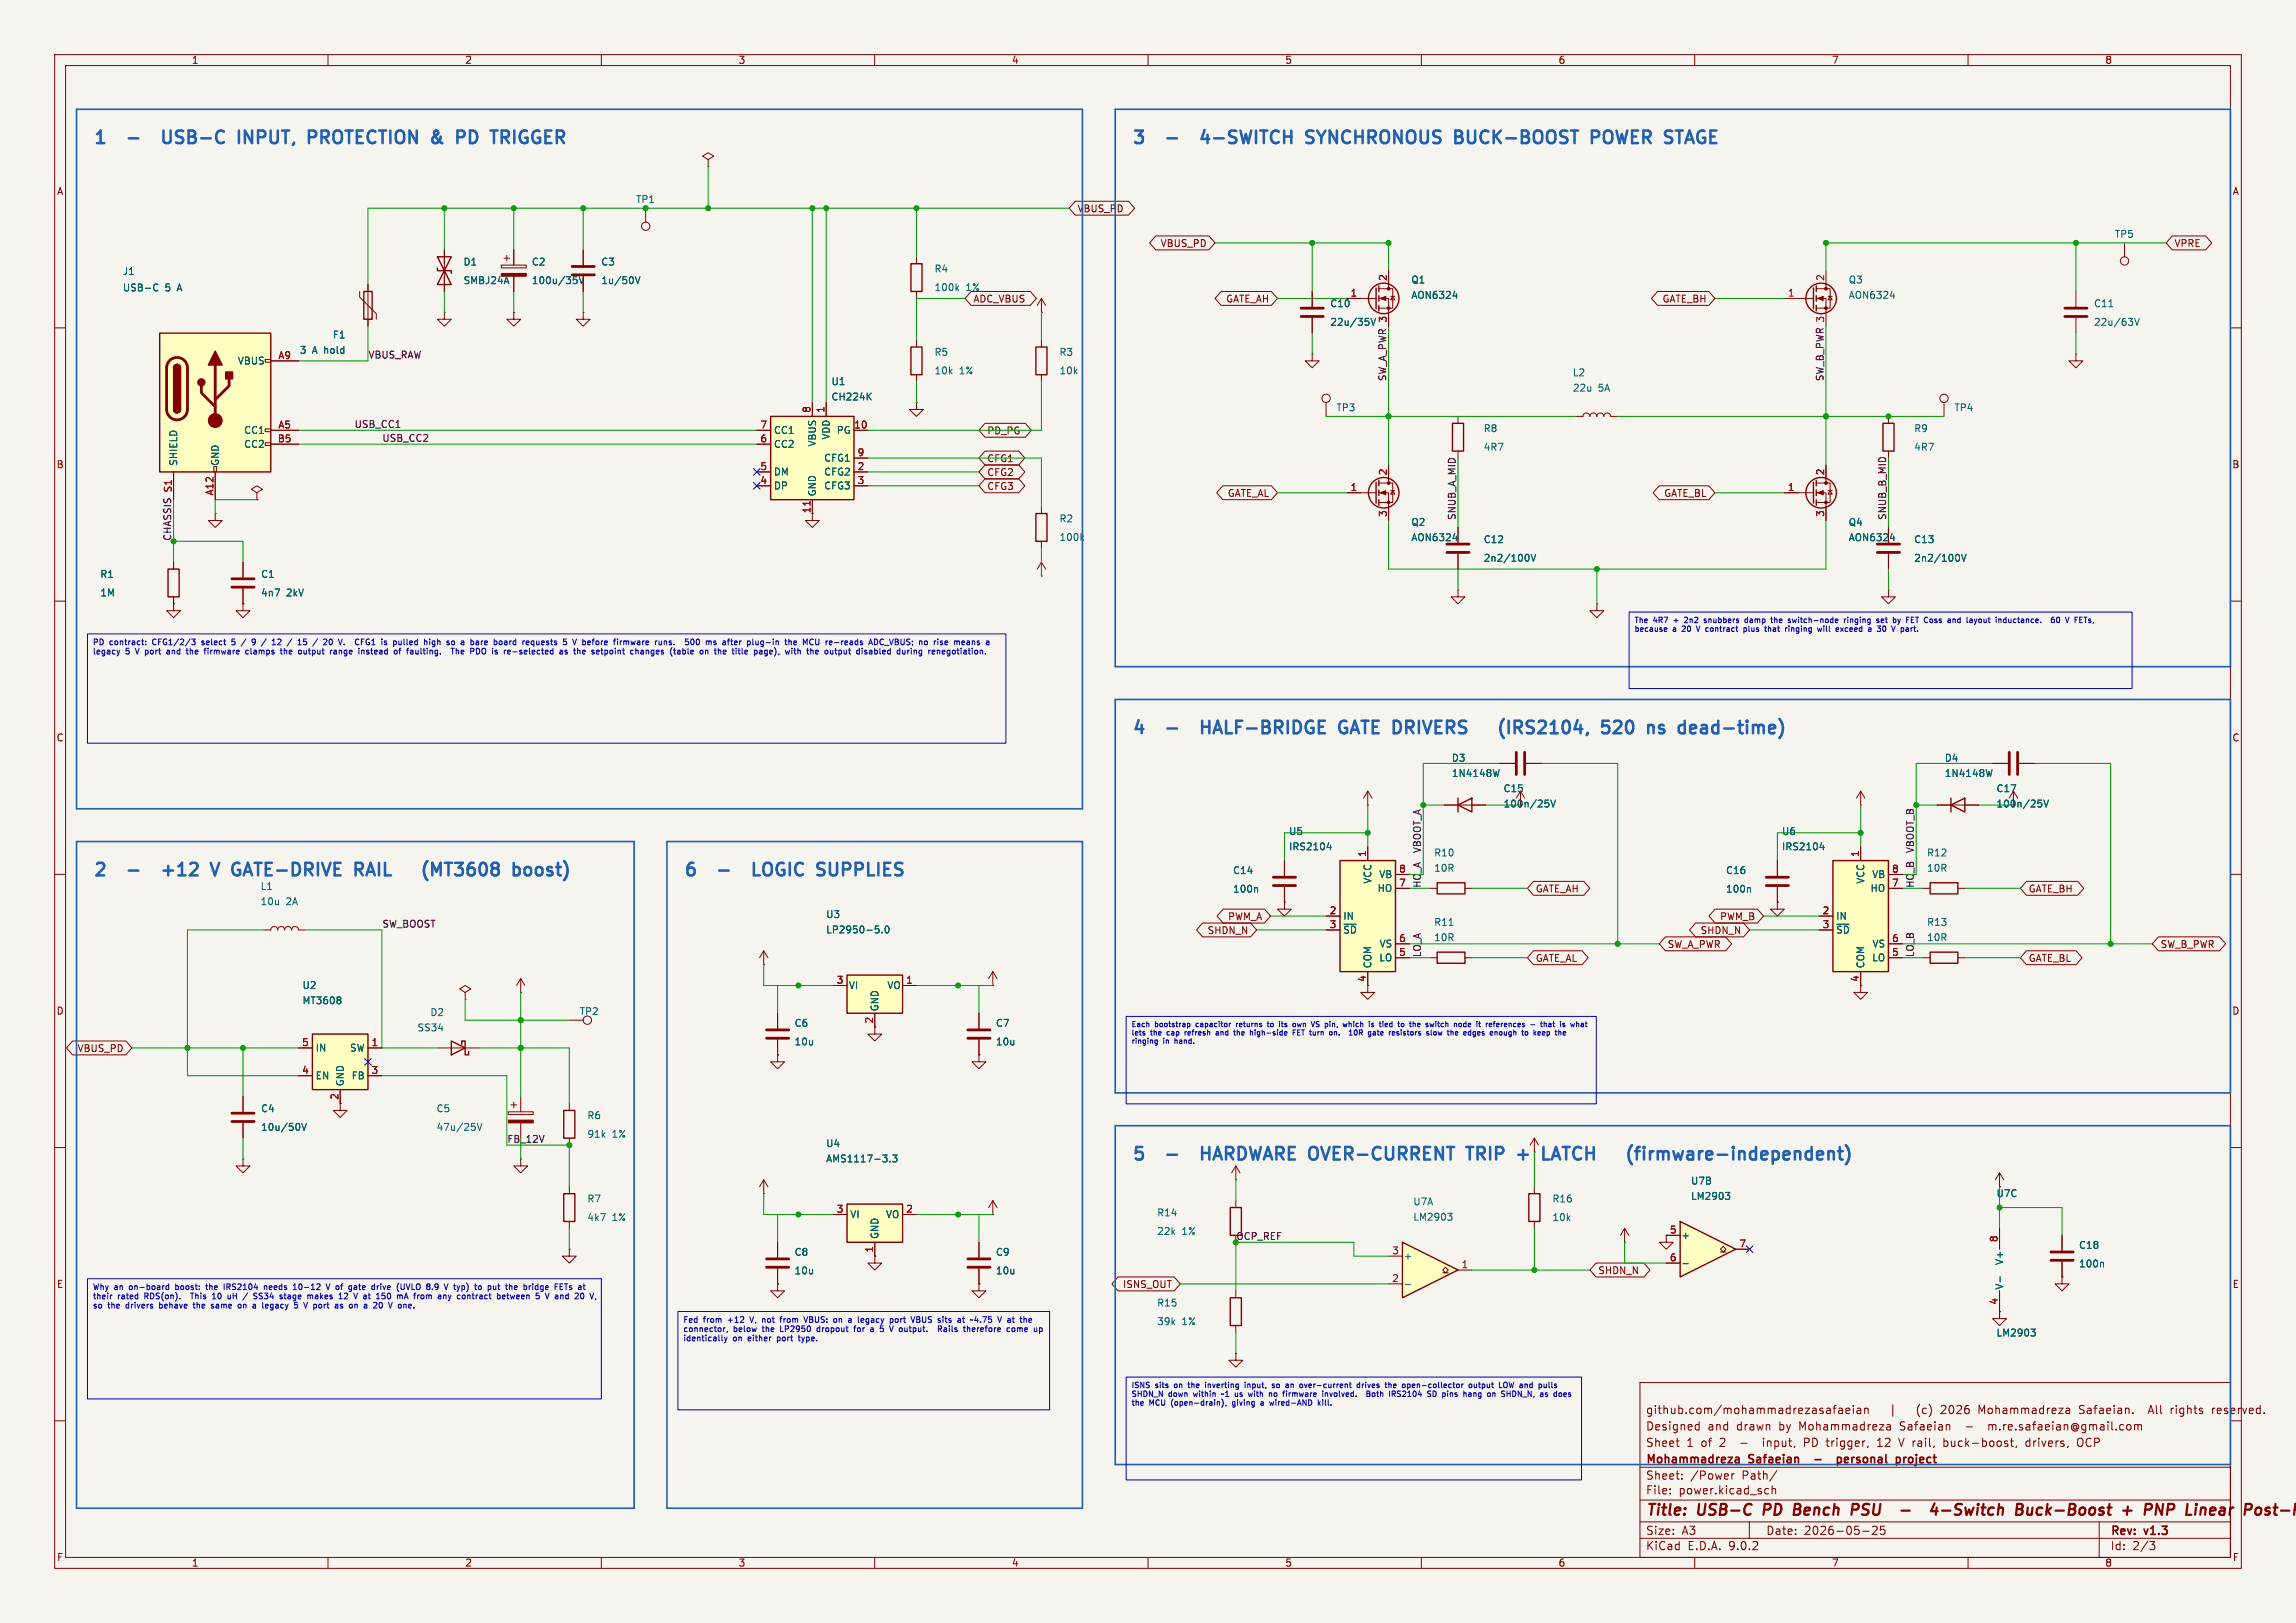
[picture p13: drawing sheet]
<svg xmlns="http://www.w3.org/2000/svg" width="420mm" height="297mm" viewBox="0 0 420 297" stroke-linecap="round" stroke-linejoin="round" font-family="sans-serif">
<defs><g id="words">
<g font-size="3.2" fill="#2060b0">
<text x="17" y="27">1</text>
<text x="32.7" y="27">USB-C</text>
<text x="47.4" y="27">INPUT,</text>
<text x="61.2" y="27">PROTECTION</text>
<text x="84.7" y="27">&amp;</text>
<text x="90.2" y="27">PD</text>
<text x="97.5" y="27">TRIGGER</text>
<text x="207" y="27">3</text>
<text x="222.7" y="27">4-SWITCH</text>
<text x="242.8" y="27">SYNCHRONOUS</text>
<text x="270.9" y="27">BUCK-BOOST</text>
<text x="296.8" y="27">POWER</text>
<text x="311.2" y="27">STAGE</text>
<text x="207" y="135">4</text>
<text x="222.7" y="135">HALF-BRIDGE</text>
<text x="248.8" y="135">GATE DRIVERS</text>
<text x="281.9" y="135">(IRS2104,</text>
<text x="301.5" y="135">520</text>
<text x="310.8" y="135">ns</text>
<text x="317.4" y="135">dead-time)</text>
<text x="17" y="161">2</text>
<text x="32.7" y="161">+12</text>
<text x="42.6" y="161">V</text>
<text x="47.3" y="161">GATE-DRIVE</text>
<text x="70.6" y="161">RAIL</text>
<text x="85.9" y="161">(MT3608</text>
<text x="103.2" y="161">boost)</text>
<text x="125" y="161">6</text>
<text x="140.7" y="161">LOGIC</text>
<text x="153.4" y="161">SUPPLIES</text>
<text x="207" y="213">5</text>
<text x="222.7" y="213">HARDWARE OVER-CURRENT</text>
<text x="273.2" y="213">TRIP</text>
<text x="283.3" y="213">+</text>
<text x="288.8" y="213">LATCH</text>
<text x="307.1" y="213">(firmware-independent)</text>
</g>
<g font-size="2.8" fill="#840000">
<text x="301" y="277.9">Title:</text>
<text x="310.6" y="277.9">USB-C</text>
<text x="323.4" y="277.9">PD</text>
<text x="329.8" y="277.9">Bench</text>
<text x="341.1" y="277.9">PSU</text>
<text x="358.9" y="277.9">4-Switch</text>
<text x="375.2" y="277.9">Buck-Boost</text>
<text x="395.6" y="277.9">+</text>
<text x="400.4" y="277.9">PNP</text>
<text x="408.8" y="277.9">Linear</text>
</g>
<g font-size="2.1" fill="#840000">
<text x="301" y="262">Designed</text>
<text x="301" y="259">github.com/mohammadrezasafaeian</text>
<text x="312.4" y="262">and</text>
<text x="317.7" y="262">drawn</text>
<text x="325.6" y="262">by</text>
<text x="329.4" y="262">Mohammadreza</text>
<text x="345.9" y="259">|</text>
<text x="348" y="262">Safaeian</text>
<text x="351.2" y="259">(c)</text>
<text x="355.8" y="259">2026</text>
<text x="362.8" y="259">Mohammadreza</text>
<text x="364.8" y="262">m.re.safaeian@gmail.com</text>
<text x="381.4" y="259">Safaeian.</text>
<text x="394.4" y="259">All</text>
<text x="398.6" y="259">rights</text>
<text x="406.3" y="259">reserved.</text>
<text x="301" y="268.2">Mohammadreza</text>
<text x="301" y="265">Sheet</text>
<text x="308.5" y="265">1</text>
<text x="311.2" y="265">of</text>
<text x="314.7" y="265">2</text>
<text x="318.8" y="265">-</text>
<text x="320" y="268.2">Safaeian</text>
<text x="323.2" y="265">input,</text>
<text x="330.9" y="265">PD trigger,</text>
<text x="338.6" y="268.2">personal</text>
<text x="344.6" y="265">12</text>
<text x="348.8" y="265">V rail,</text>
<text x="349.9" y="268.2">project</text>
<text x="357.2" y="265">buck-boost,</text>
<text x="372.4" y="265">drivers,</text>
<text x="382" y="265">OCP</text>
<text x="301" y="273.7">File:</text>
<text x="301" y="271">Sheet:</text>
<text x="307.1" y="273.7">power.kicad_sch</text>
<text x="309.2" y="271">/Power</text>
<text x="318.7" y="271">Path/</text>
<text x="301" y="281.1">Size:</text>
<text x="307.6" y="281.1">A3</text>
<text x="323" y="281.1">Date:</text>
<text x="330" y="281.1">2026-05-25</text>
<text x="386" y="281.3">Rev:</text>
<text x="392.4" y="281.3">v1.3</text>
<text x="301" y="283.9">KiCad</text>
<text x="308.7" y="283.9">E.D.A.</text>
<text x="316.3" y="283.9">9.0.2</text>
<text x="386" y="283.9">Id:</text>
<text x="390.1" y="283.9">2/3</text>
</g>
<g font-size="1.8" fill="#840000">
<text x="35" y="11.9">1</text>
<text x="85" y="11.9">2</text>
<text x="135" y="11.9">3</text>
<text x="185" y="11.9">4</text>
<text x="235" y="11.9">5</text>
<text x="285" y="11.9">6</text>
<text x="335" y="11.9">7</text>
<text x="385" y="11.9">8</text>
<text x="10.3" y="35.9">A</text>
<text x="408.3" y="35.9">A</text>
<text x="197" y="39.1">VBUS_PD</text>
<text x="212.2" y="45.4">VBUS_PD</text>
<text x="397.7" y="45.4">VPRE</text>
<text x="176.7" y="53.5">1%</text>
<text x="178" y="55.6">ADC_VBUS</text>
<text x="224.2" y="55.6">GATE_AH</text>
<text x="304" y="55.6">GATE_BH</text>
<text x="180.5" y="79.7">PD_PG</text>
<text x="10.3" y="85.9">B</text>
<text x="180.5" y="87.3">CFG2</text>
<text x="180.5" y="89.9">CFG3</text>
<text x="180.5" y="84.8">CFG1</text>
<text x="408.2" y="85.9">B</text>
<text x="148.3" y="94" transform="rotate(-90 148.3 94)">11</text>
<text x="224.5" y="91.1">GATE_AL</text>
<text x="304.3" y="91.1">GATE_BL</text>
<text x="10.3" y="135.9">C</text>
<text x="408.2" y="135.9">C</text>
<text x="274.9" y="148">100n/25V</text>
<text x="365.1" y="148">100n/25V</text>
<text x="280.8" y="163.5">GATE_AH</text>
<text x="371" y="163.5">GATE_BH</text>
<text x="220.8" y="171.1">SHDN_N</text>
<text x="224.5" y="168.6">PWM_A</text>
<text x="305" y="173.7">SW_A_PWR</text>
<text x="311" y="171.1">SHDN_N</text>
<text x="314.5" y="168.6">PWM_B</text>
<text x="395.1" y="173.7">SW_B_PWR</text>
<text x="249.9" y="179.8" transform="rotate(-90 249.9 179.8)">4</text>
<text x="280.8" y="176.2">GATE_AL</text>
<text x="340.1" y="179.8" transform="rotate(-90 340.1 179.8)">4</text>
<text x="371" y="176.2">GATE_BL</text>
<text x="10.3" y="185.9">D</text>
<text x="408.2" y="185.9">D</text>
<text x="14.1" y="192.7">VBUS_PD</text>
<text x="292.3" y="233.4">SHDN_N</text>
<text x="10.3" y="235.9">E</text>
<text x="205.3" y="235.9">ISNS_OUT</text>
<text x="408.3" y="235.9">E</text>
<text x="10.3" y="285.9">F</text>
<text x="35" y="286.9">1</text>
<text x="85" y="286.9">2</text>
<text x="135" y="286.9">3</text>
<text x="185" y="286.9">4</text>
<text x="235" y="286.9">5</text>
<text x="285" y="286.9">6</text>
<text x="335" y="286.9">7</text>
<text x="385" y="286.9">8</text>
<text x="408.3" y="285.9">F</text>
</g>
<g font-size="1.8" fill="#006464">
<text x="116.2" y="37.4">TP1</text>
<text x="386.8" y="43.7">TP5</text>
<text x="22.4" y="50.5">J1</text>
<text x="22.4" y="53.5">USB-C</text>
<text x="30.2" y="53.5">5</text>
<text x="32.6" y="53.5">A</text>
<text x="84.7" y="48.8">D1</text>
<text x="84.7" y="52.2">SMBJ24A</text>
<text x="97.2" y="48.8">C2</text>
<text x="97.2" y="52.2">100u/35V</text>
<text x="109.9" y="48.8">C3</text>
<text x="109.9" y="52.2">1u/50V</text>
<text x="170.8" y="50.1">R4</text>
<text x="170.8" y="53.5">100k</text>
<text x="258.1" y="52.1">Q1</text>
<text x="338.1" y="52.1">Q3</text>
<text x="243.2" y="59.8">22u/35V</text>
<text x="243.2" y="56.4">C10</text>
<text x="258.1" y="54.9">AON6324</text>
<text x="338.1" y="54.9">AON6324</text>
<text x="382.9" y="59.8">22u/63V</text>
<text x="382.9" y="56.4">C11</text>
<text x="54.8" y="64.9">3</text>
<text x="57.1" y="64.9">A hold</text>
<text x="60.8" y="62.1">F1</text>
<text x="170.8" y="65.3">R5</text>
<text x="193.7" y="65.3">R3</text>
<text x="43.4" y="66.9">VBUS</text>
<text x="152" y="70.7">U1</text>
<text x="170.8" y="68.7">10k</text>
<text x="175.5" y="68.7">1%</text>
<text x="193.7" y="68.7">10k</text>
<text x="287.6" y="71.9">22u</text>
<text x="287.6" y="69.1">L2</text>
<text x="292.3" y="71.9">5A</text>
<text x="152" y="73.5">CH224K</text>
<text x="244.4" y="75.5">TP3</text>
<text x="357.4" y="75.5">TP4</text>
<text x="44.6" y="79.6">CC1</text>
<text x="44.6" y="82.1">CC2</text>
<text x="141.5" y="79.6">CC1</text>
<text x="141.5" y="82.1">CC2</text>
<text x="149.5" y="81.8" transform="rotate(-90 149.5 81.8)">VBUS</text>
<text x="152" y="80.5" transform="rotate(-90 152 80.5)">VDD</text>
<text x="153" y="79.6">PG</text>
<text x="271.3" y="79.3">R8</text>
<text x="271.3" y="82.7">4R7</text>
<text x="350" y="79.3">R9</text>
<text x="350" y="82.7">4R7</text>
<text x="32.6" y="85.3" transform="rotate(-90 32.6 85.3)">SHIELD</text>
<text x="40.2" y="85.3" transform="rotate(-90 40.2 85.3)">GND</text>
<text x="141.5" y="87.2">DM</text>
<text x="141.5" y="89.8">DP</text>
<text x="150.7" y="84.7">CFG1</text>
<text x="150.7" y="87.2">CFG2</text>
<text x="150.7" y="89.8">CFG3</text>
<text x="149.5" y="90.9" transform="rotate(-90 149.5 90.9)">GND</text>
<text x="193.7" y="95.8">R2</text>
<text x="193.7" y="99.2">100k</text>
<text x="258.1" y="96.4">Q2</text>
<text x="258.1" y="99.2">AON6324</text>
<text x="271.3" y="99.6">C12</text>
<text x="338.1" y="96.4">Q4</text>
<text x="338.1" y="99.2">AON6324</text>
<text x="350" y="99.6">C13</text>
<text x="18.3" y="105.9">R1</text>
<text x="47.7" y="105.9">C1</text>
<text x="271.3" y="103">2n2/100V</text>
<text x="350" y="103">2n2/100V</text>
<text x="18.3" y="109.3">1M</text>
<text x="47.7" y="109.3">4n7</text>
<text x="52.4" y="109.3">2kV</text>
<text x="265.5" y="139.6">D3</text>
<text x="265.5" y="142.4">1N4148W</text>
<text x="355.6" y="139.6">D4</text>
<text x="355.6" y="142.4">1N4148W</text>
<text x="274.9" y="145.2">C15</text>
<text x="365.1" y="145.2">C17</text>
<text x="235.7" y="155.8">IRS2104</text>
<text x="235.7" y="153">U5</text>
<text x="325.9" y="155.8">IRS2104</text>
<text x="325.9" y="153">U6</text>
<text x="225.5" y="160.2">C14</text>
<text x="251.1" y="161.8" transform="rotate(-90 251.1 161.8)">VCC</text>
<text x="252.2" y="160.9">VB</text>
<text x="262.2" y="156.9">R10</text>
<text x="262.2" y="159.7">10R</text>
<text x="315.6" y="160.2">C16</text>
<text x="341.2" y="161.8" transform="rotate(-90 341.2 161.8)">VCC</text>
<text x="342.4" y="160.9">VB</text>
<text x="352.4" y="156.9">R12</text>
<text x="352.4" y="159.7">10R</text>
<text x="47.6" y="165.8">10u</text>
<text x="47.6" y="163">L1</text>
<text x="52.3" y="165.8">2A</text>
<text x="225.5" y="163.6">100n</text>
<text x="251.9" y="163.4">HO</text>
<text x="315.6" y="163.6">100n</text>
<text x="342.1" y="163.4">HO</text>
<text x="151" y="171">LP2950-5.0</text>
<text x="151" y="168.2">U3</text>
<text x="245.6" y="168.5">IN</text>
<text x="245.6" y="171">~{SD}</text>
<text x="252.3" y="173.6">VS</text>
<text x="262.2" y="169.6">R11</text>
<text x="262.2" y="172.4">10R</text>
<text x="335.8" y="168.5">IN</text>
<text x="335.8" y="171">~{SD}</text>
<text x="342.4" y="173.6">VS</text>
<text x="352.4" y="169.6">R13</text>
<text x="352.4" y="172.4">10R</text>
<text x="251.1" y="177.3" transform="rotate(-90 251.1 177.3)">COM</text>
<text x="252.2" y="176.1">LO</text>
<text x="341.2" y="177.3" transform="rotate(-90 341.2 177.3)">COM</text>
<text x="342.4" y="176.1">LO</text>
<text x="55.2" y="181.2">U2</text>
<text x="55.2" y="184">MT3608</text>
<text x="105.9" y="186">TP2</text>
<text x="155.2" y="181.2">VI</text>
<text x="160.9" y="185.2" transform="rotate(-90 160.9 185.2)">GND</text>
<text x="162.2" y="181.2">VO</text>
<text x="76.3" y="188.9">SS34</text>
<text x="78.6" y="186.1">D2</text>
<text x="145.2" y="188.1">C6</text>
<text x="145.2" y="191.5">10u</text>
<text x="182.1" y="188.1">C7</text>
<text x="182.1" y="191.5">10u</text>
<text x="57.7" y="192.6">IN</text>
<text x="57.7" y="197.7">EN</text>
<text x="63.9" y="192.6">SW</text>
<text x="64.2" y="197.7">FB</text>
<text x="47.7" y="203.7">C4</text>
<text x="63.1" y="198.9" transform="rotate(-90 63.1 198.9)">GND</text>
<text x="79.8" y="203.7">C5</text>
<text x="47.7" y="207.1">10u/50V</text>
<text x="79.8" y="207.1">47u/25V</text>
<text x="107.3" y="205">R6</text>
<text x="107.3" y="208.4">91k</text>
<text x="112" y="208.4">1%</text>
<text x="151" y="212.9">AMS1117-3.3</text>
<text x="151" y="210.1">U4</text>
<text x="107.3" y="220.2">R7</text>
<text x="258.4" y="220.8">U7A</text>
<text x="283.9" y="220.2">R16</text>
<text x="309.2" y="219.8">LM2903</text>
<text x="309.2" y="217">U7B</text>
<text x="365.1" y="219.3">U7C</text>
<text x="107.3" y="223.6">4k7</text>
<text x="112" y="223.6">1%</text>
<text x="155.4" y="223.1">VI</text>
<text x="160.9" y="226.8" transform="rotate(-90 160.9 226.8)">GND</text>
<text x="162" y="223.1">VO</text>
<text x="211.6" y="222.8">R14</text>
<text x="211.6" y="226.2">22k</text>
<text x="216.2" y="226.2">1%</text>
<text x="258.4" y="223.6">LM2903</text>
<text x="283.9" y="223.6">10k</text>
<text x="307.5" y="226.9">+</text>
<text x="145.2" y="230">C8</text>
<text x="145.2" y="233.4">10u</text>
<text x="182.1" y="230">C9</text>
<text x="182.1" y="233.4">10u</text>
<text x="256.7" y="230.7">+</text>
<text x="366.6" y="231.6" transform="rotate(-90 366.6 231.6)">V+</text>
<text x="380.2" y="232.1">100n</text>
<text x="380.2" y="228.7">C18</text>
<text x="211.6" y="239.3">R15</text>
<text x="366.6" y="236.1" transform="rotate(-90 366.6 236.1)">V-</text>
<text x="211.6" y="242.7">39k</text>
<text x="216.2" y="242.7">1%</text>
<text x="365.1" y="244.8">LM2903</text>
</g>
<g font-size="1.8" fill="#a90000">
<text x="253.7" y="51.5" transform="rotate(-90 253.7 51.5)">2</text>
<text x="333.8" y="51.5" transform="rotate(-90 333.8 51.5)">2</text>
<text x="246.9" y="54.4">1</text>
<text x="253.7" y="59.1" transform="rotate(-90 253.7 59.1)">3</text>
<text x="327" y="54.4">1</text>
<text x="50.8" y="65.8">A9</text>
<text x="148.3" y="75.6" transform="rotate(-90 148.3 75.6)">8</text>
<text x="150.9" y="75.6" transform="rotate(-90 150.9 75.6)">1</text>
<text x="50.7" y="81">B5</text>
<text x="50.8" y="78.5">A5</text>
<text x="139" y="78.5">7</text>
<text x="139" y="81">6</text>
<text x="156.2" y="78.5">10</text>
<text x="156.8" y="83.6">9</text>
<text x="139" y="86.1">5</text>
<text x="139" y="88.6">4</text>
<text x="156.8" y="86.1">2</text>
<text x="156.8" y="88.6">3</text>
<text x="246.9" y="89.9">1</text>
<text x="253.7" y="87.1" transform="rotate(-90 253.7 87.1)">2</text>
<text x="327" y="89.9">1</text>
<text x="333.8" y="87.1" transform="rotate(-90 333.8 87.1)">2</text>
<text x="31.5" y="90.2" transform="rotate(-90 31.5 90.2)">S1</text>
<text x="39.1" y="90.8" transform="rotate(-90 39.1 90.8)">A12</text>
<text x="253.7" y="94.7" transform="rotate(-90 253.7 94.7)">3</text>
<text x="333.8" y="94.7" transform="rotate(-90 333.8 94.7)">3</text>
<text x="249.9" y="156.9" transform="rotate(-90 249.9 156.9)">1</text>
<text x="255.8" y="159.8">8</text>
<text x="340.1" y="156.9" transform="rotate(-90 340.1 156.9)">1</text>
<text x="346" y="159.8">8</text>
<text x="243.1" y="167.4">2</text>
<text x="255.8" y="162.3">7</text>
<text x="333.3" y="167.4">2</text>
<text x="346" y="162.3">7</text>
<text x="243.1" y="169.9">3</text>
<text x="255.8" y="172.5">6</text>
<text x="333.3" y="169.9">3</text>
<text x="346" y="172.5">6</text>
<text x="255.8" y="175">5</text>
<text x="346" y="175">5</text>
<text x="153" y="180.1">3</text>
<text x="165.7" y="180.1">1</text>
<text x="55.2" y="191.5">5</text>
<text x="67.9" y="191.5">1</text>
<text x="159.8" y="187.4" transform="rotate(-90 159.8 187.4)">2</text>
<text x="55.2" y="196.6">4</text>
<text x="67.9" y="196.6">3</text>
<text x="62" y="201.4" transform="rotate(-90 62 201.4)">2</text>
<text x="153" y="222">3</text>
<text x="165.7" y="222">2</text>
<text x="305.4" y="225.8">5</text>
<text x="365.5" y="227.4" transform="rotate(-90 365.5 227.4)">8</text>
<text x="159.8" y="229.3" transform="rotate(-90 159.8 229.3)">1</text>
<text x="254.6" y="229.6">3</text>
<text x="267.3" y="232.2">1</text>
<text x="305.4" y="230.9">6</text>
<text x="318.1" y="228.3">7</text>
<text x="254.6" y="234.7">2</text>
<text x="365.5" y="238.8" transform="rotate(-90 365.5 238.8)">4</text>
</g>
<g font-size="1.8" fill="#0f0f0f">
<text x="67.3" y="65.7">VBUS_RAW</text>
<text x="253.7" y="69.8" transform="rotate(-90 253.7 69.8)">SW_A_PWR 3</text>
<text x="333.7" y="69.8" transform="rotate(-90 333.7 69.8)">SW_B_PWR 3</text>
<text x="64.8" y="78.4">USB_CC1</text>
<text x="69.8" y="80.9">USB_CC2</text>
<text x="266.4" y="95.2" transform="rotate(-90 266.4 95.2)">SNUB_A_MID</text>
<text x="345.1" y="95.2" transform="rotate(-90 345.1 95.2)">SNUB_B_MID</text>
<text x="31.4" y="99.1" transform="rotate(-90 31.4 99.1)">CHASSIS S1</text>
<text x="260" y="156.2" transform="rotate(-90 260 156.2)">VBOOT_A</text>
<text x="350.2" y="156.2" transform="rotate(-90 350.2 156.2)">VBOOT_B</text>
<text x="260" y="162.6" transform="rotate(-90 260 162.6)">HO_A</text>
<text x="350.2" y="162.6" transform="rotate(-90 350.2 162.6)">HO_B</text>
<text x="69.8" y="169.8">SW_BOOST</text>
<text x="260" y="175.3" transform="rotate(-90 260 175.3)">LO_A</text>
<text x="350.2" y="175.3" transform="rotate(-90 350.2 175.3)">LO_B</text>
<text x="92.7" y="209.2">FB_12V</text>
</g>
<text font-size="1.8" fill="#009600" x="226.1" y="227">OCP_REF</text>
<g font-size="1.5" fill="#0000c2">
<text x="16.9" y="118.4">PD</text>
<text x="20" y="118.4">contract:</text>
<text x="28.1" y="118.4">CFG1/2/3</text>
<text x="37.3" y="118.4">select</text>
<text x="43.1" y="118.4">5</text>
<text x="49.3" y="118.4">/</text>
<text x="51.5" y="118.4">12</text>
<text x="54.5" y="118.4">/</text>
<text x="59.7" y="118.4">/</text>
<text x="61.9" y="118.4">20</text>
<text x="64.9" y="118.4">V.</text>
<text x="68.4" y="118.4">CFG1</text>
<text x="73.5" y="118.4">is</text>
<text x="75.9" y="118.4">pulled</text>
<text x="81.7" y="118.4">high</text>
<text x="86.1" y="118.4">so</text>
<text x="89" y="118.4">a</text>
<text x="91" y="118.4">bare</text>
<text x="95.5" y="118.4">board</text>
<text x="101" y="118.4">requests</text>
<text x="108.7" y="118.4">5</text>
<text x="110.7" y="118.4">V before</text>
<text x="118.7" y="118.4">firmware</text>
<text x="126.5" y="118.4">runs.</text>
<text x="132.5" y="118.4">500</text>
<text x="136.5" y="118.4">ms</text>
<text x="139.8" y="118.4">after</text>
<text x="144.6" y="118.4">plug-in</text>
<text x="151.8" y="118.4">the</text>
<text x="155.3" y="118.4">MCU</text>
<text x="159.6" y="118.4">re-reads</text>
<text x="167.8" y="118.4">ADC_VBUS;</text>
<text x="177.2" y="118.4">no</text>
<text x="180.2" y="118.4">rise</text>
<text x="16.9" y="120.1">legacy</text>
<text x="23" y="120.1">5</text>
<text x="25" y="120.1">V port</text>
<text x="31.2" y="120.1">and</text>
<text x="35.1" y="120.1">the</text>
<text x="38.6" y="120.1">firmware</text>
<text x="46.4" y="120.1">clamps</text>
<text x="53" y="120.1">the</text>
<text x="56.5" y="120.1">output</text>
<text x="62.6" y="120.1">range</text>
<text x="68" y="120.1">instead</text>
<text x="74.8" y="120.1">of</text>
<text x="77.4" y="120.1">faulting.</text>
<text x="86" y="120.1">The</text>
<text x="89.7" y="120.1">PDO</text>
<text x="94" y="120.1">is</text>
<text x="96.3" y="120.1">re-selected</text>
<text x="106.8" y="120.1">as</text>
<text x="109.6" y="120.1">the</text>
<text x="113.1" y="120.1">setpoint</text>
<text x="120.5" y="120.1">changes</text>
<text x="128" y="120.1">(table</text>
<text x="133.7" y="120.1">on</text>
<text x="136.6" y="120.1">the</text>
<text x="140.1" y="120.1">title</text>
<text x="144.3" y="120.1">page),</text>
<text x="150.3" y="120.1">with</text>
<text x="154.5" y="120.1">the</text>
<text x="158" y="120.1">output</text>
<text x="164.1" y="120.1">disabled</text>
<text x="171.7" y="120.1">during</text>
<text x="177.7" y="120.1">renegotiation.</text>
<text x="16.9" y="236.4">Why</text>
<text x="16.9" y="238.1">their</text>
<text x="16.9" y="239.8">so</text>
<text x="19.7" y="239.8">the</text>
<text x="20.9" y="236.4">an</text>
<text x="21.5" y="238.1">rated</text>
<text x="23.2" y="239.8">drivers</text>
<text x="23.8" y="236.4">on-board</text>
<text x="26.6" y="238.1">RDS(on).</text>
<text x="29.6" y="239.8">behave</text>
<text x="32.5" y="236.4">boost:</text>
<text x="35.6" y="238.1">This</text>
<text x="36.1" y="239.8">the</text>
<text x="38.4" y="236.4">the</text>
<text x="39.6" y="239.8">same</text>
<text x="39.8" y="238.1">10</text>
<text x="41.9" y="236.4">IRS2104</text>
<text x="42.8" y="238.1">uH</text>
<text x="44.7" y="239.8">on</text>
<text x="45.9" y="238.1">/</text>
<text x="47.7" y="239.8">a</text>
<text x="48.1" y="238.1">SS34</text>
<text x="49.5" y="236.4">needs</text>
<text x="49.7" y="239.8">legacy</text>
<text x="53.1" y="238.1">stage</text>
<text x="55.1" y="236.4">10-12</text>
<text x="55.8" y="239.8">5</text>
<text x="57.8" y="239.8">V port</text>
<text x="58.4" y="238.1">makes</text>
<text x="61.4" y="236.4">V of</text>
<text x="64" y="239.8">as</text>
<text x="64.4" y="238.1">12</text>
<text x="66" y="236.4">gate</text>
<text x="66.8" y="239.8">on</text>
<text x="67.5" y="238.1">V at</text>
<text x="69.8" y="239.8">a</text>
<text x="70.4" y="236.4">drive</text>
<text x="71.8" y="239.8">20</text>
<text x="72" y="238.1">150</text>
<text x="74.8" y="239.8">V one.</text>
<text x="75.3" y="236.4">(UVLO</text>
<text x="76.1" y="238.1">mA</text>
<text x="79.4" y="238.1">from</text>
<text x="81" y="236.4">8.9</text>
<text x="84.1" y="238.1">any</text>
<text x="84.5" y="236.4">V typ)</text>
<text x="87.8" y="238.1">contract</text>
<text x="90.6" y="236.4">to</text>
<text x="93.2" y="236.4">put</text>
<text x="95.3" y="238.1">between</text>
<text x="96.7" y="236.4">the</text>
<text x="100.2" y="236.4">bridge</text>
<text x="102.7" y="238.1">5</text>
<text x="104.7" y="238.1">V and</text>
<text x="106.1" y="236.4">FETs</text>
<text x="124.9" y="242.4">Fed</text>
<text x="124.9" y="244.1">connector,</text>
<text x="124.9" y="245.8">identically</text>
<text x="128.7" y="242.4">from</text>
<text x="133.3" y="242.4">+12</text>
<text x="134.1" y="245.8">on</text>
<text x="134.2" y="244.1">below</text>
<text x="137" y="245.8">either</text>
<text x="137.7" y="242.4">V,</text>
<text x="139.7" y="244.1">the</text>
<text x="140.1" y="242.4">not</text>
<text x="142.6" y="245.8">port</text>
<text x="143.2" y="244.1">LP2950</text>
<text x="143.7" y="242.4">from</text>
<text x="146.8" y="245.8">type.</text>
<text x="148.3" y="242.4">VBUS:</text>
<text x="150.1" y="244.1">dropout</text>
<text x="153.9" y="242.4">on</text>
<text x="156.9" y="242.4">a</text>
<text x="157.2" y="244.1">for</text>
<text x="158.9" y="242.4">legacy</text>
<text x="160.4" y="244.1">a</text>
<text x="162.4" y="244.1">5</text>
<text x="164.5" y="244.1">V output.</text>
<text x="165" y="242.4">port</text>
<text x="169.2" y="242.4">VBUS</text>
<text x="174" y="244.1">Rails</text>
<text x="174.3" y="242.4">sits</text>
<text x="178.1" y="242.4">at</text>
<text x="179" y="244.1">therefore</text>
<text x="180.7" y="242.4">~4.75</text>
<text x="186" y="242.4">V at</text>
<text x="187.1" y="244.1">come</text>
</g>
<g font-size="1.4" fill="#0000c2">
<text x="298.9" y="114.4">The</text>
<text x="298.9" y="116">because</text>
<text x="302.4" y="114.4">4R7</text>
<text x="306" y="116">a</text>
<text x="306.4" y="114.4">+</text>
<text x="307.9" y="116">20</text>
<text x="308.6" y="114.4">2n2</text>
<text x="310.9" y="116">V contract</text>
<text x="312.5" y="114.4">snubbers</text>
<text x="319.9" y="116">plus</text>
<text x="320.2" y="114.4">damp</text>
<text x="324.1" y="116">that</text>
<text x="325.3" y="114.4">the</text>
<text x="328.1" y="116">ringing</text>
<text x="328.6" y="114.4">switch-node</text>
<text x="334.3" y="116">will</text>
<text x="337.9" y="116">exceed</text>
<text x="339.1" y="114.4">ringing</text>
<text x="344" y="116">a</text>
<text x="345.3" y="114.4">set</text>
<text x="346" y="116">30</text>
<text x="348.6" y="114.4">by</text>
<text x="348.9" y="116">V part.</text>
<text x="351.3" y="114.4">FET Coss</text>
<text x="359.3" y="114.4">and</text>
<text x="363.1" y="114.4">layout</text>
<text x="368.7" y="114.4">inductance.</text>
<text x="379.3" y="114.4">60</text>
<text x="382.2" y="114.4">V FETs,</text>
<text x="206.9" y="254.4">ISNS</text>
<text x="206.9" y="256">SHDN_N</text>
<text x="206.9" y="257.6">the</text>
<text x="210.3" y="257.6">MCU</text>
<text x="211.3" y="254.4">sits</text>
<text x="213.8" y="256">down</text>
<text x="214.5" y="257.6">(open-drain),</text>
<text x="215" y="254.4">on</text>
<text x="217.9" y="254.4">the</text>
<text x="218.6" y="256">within</text>
<text x="221.2" y="254.4">inverting</text>
<text x="224" y="256">~1</text>
<text x="225.9" y="257.6">giving</text>
<text x="226.6" y="256">us</text>
<text x="228.7" y="254.4">input,</text>
<text x="229.4" y="256">with</text>
<text x="231.4" y="257.6">a</text>
<text x="233.3" y="257.6">wired-AND</text>
<text x="233.4" y="256">no</text>
<text x="234" y="254.4">so</text>
<text x="236.2" y="256">firmware</text>
<text x="236.7" y="254.4">an</text>
<text x="239.5" y="254.4">over-current</text>
<text x="242.3" y="257.6">kill.</text>
<text x="243.7" y="256">involved.</text>
<text x="250.3" y="254.4">drives</text>
<text x="252.3" y="256">Both</text>
<text x="255.7" y="254.4">the</text>
<text x="256.7" y="256">IRS2104</text>
<text x="259.1" y="254.4">open-collector</text>
<text x="263.9" y="256">SD</text>
<text x="266.9" y="256">pins</text>
<text x="271" y="256">hang</text>
<text x="271.5" y="254.4">output</text>
<text x="275.7" y="256">on</text>
<text x="277.3" y="254.4">LOW and</text>
<text x="278.5" y="256">SHDN_N,</text>
<text x="285" y="254.4">pulls</text>
<text x="285.8" y="256">as</text>
</g>
<g font-size="1.3" fill="#0000c2">
<text x="206.9" y="188.3">Each</text>
<text x="206.9" y="189.8">lets</text>
<text x="206.9" y="191.4">ringing</text>
<text x="210.5" y="189.8">the</text>
<text x="211.3" y="188.3">bootstrap</text>
<text x="212.8" y="191.4">in</text>
<text x="213.7" y="189.8">cap</text>
<text x="215.1" y="191.4">hand.</text>
<text x="217.2" y="189.8">refresh</text>
<text x="219" y="188.3">capacitor</text>
<text x="223.2" y="189.8">and</text>
<text x="226.7" y="188.3">returns</text>
<text x="226.8" y="189.8">the</text>
<text x="230" y="189.8">high-side</text>
<text x="232.7" y="188.3">to</text>
<text x="235.1" y="188.3">its</text>
<text x="237.8" y="188.3">own</text>
<text x="238.1" y="189.8">FET turn</text>
<text x="241.5" y="188.3">VS</text>
<text x="244.2" y="188.3">pin,</text>
<text x="245.3" y="189.8">on.</text>
<text x="247.8" y="188.3">which</text>
<text x="249.5" y="189.8">10R</text>
<text x="252.8" y="188.3">is</text>
<text x="253.2" y="189.8">gate</text>
<text x="255" y="188.3">tied</text>
<text x="257.3" y="189.8">resistors</text>
<text x="258.7" y="188.3">to</text>
<text x="261.1" y="188.3">the</text>
<text x="264.3" y="188.3">switch</text>
<text x="264.4" y="189.8">slow</text>
<text x="268.5" y="189.8">the</text>
<text x="269.7" y="188.3">node</text>
<text x="271.7" y="189.8">edges</text>
<text x="274.1" y="188.3">it</text>
<text x="276.1" y="188.3">references</text>
<text x="276.9" y="189.8">enough</text>
<text x="283" y="189.8">to</text>
<text x="284.5" y="188.3">-</text>
<text x="285.4" y="189.8">keep</text>
<text x="286.7" y="188.3">that</text>
<text x="290.5" y="188.3">is</text>
</g>
</g></defs>
<path d="M0 0h420v297h-420z" fill="#f5f4ef" stroke="#f5f4ef" stroke-width=".18"/>
<g fill="none" stroke="#840000" stroke-width=".18">
<path d="M10 10h400v277h-400zM12 12h396v273h-396zM60 10v2M110 10v2M160 10v2M210 10v2M260 10v2M310 10v2M360 10v2M10 60h2M408 60h2M10 110h2"/>
<path d="M408 110h2M10 160h2M408 160h2M80 191.8h7.6M10 210h2M408 210h2M300 253h108v32h-108zM335.3 257.7h.6M335.9 257.2l-.4 .2v1.3M336.4 257.8h.5l.1 .9M337 258l-.5 .1a.29 .29 0 0 0-.2 .3 .29 .29 0 0 0 .2 .3l.5-.1M337.7 258.2l.7-.2-.1-.2-.4-.1-.2 .2v.7h.6"/>
<path d="M339 257.2v.1M339 257.7v1M339.7 257.8h.6l.1 .9M340.4 258l-.5 .1a.29 .29 0 0 0-.2 .3 .29 .29 0 0 0 .2 .3l.5-.1M341.1 257.8l.2-.1 .4 .1v.9M341.1 257.7v1M355.2 257.3h-.1M355.9 257.8l-.9 .9h.9M362.5 258.3l-.5-1.1v1.5M378.5 257.8l.1 .9M378.6 258.6l-.2 .1M378.6 258l-.2 .1"/>
<path d="M380.4 258.6l.5 .1M381 257.2h-.3l-.3 .3 .1 .3 .4 .2M392.9 258.7l.5-1.5 .5 1.5M393.1 258.3h.7M397.6 257.7l-.3 .1M398.1 257.2v.1M404.7 257.7v1M405.2 257.7l-.3 .1-.2 .2M405.8 257.7l-.2 .2v.6l.2 .2M406.3 258l-.7 .2M10 260h2M300 278.5h108"/>
<path d="M300 274.5h108M300 268.5h108M305.5 273.2v.2M305.5 272.5v.1M306.6 263.7h.6M307 264.7h.2M307.7 270.5v.2M307.7 269.8v.1M310.4 260.7l.4 .1M310.8 260.2v1.5M310.8 261.6l-.4 .1M316.8 269.7v1"/>
<path d="M317.2 269.7l-.3 .1-.1 .2M320 278.5v3M322.6 263.2v.1M322.6 263.7v1M323.1 272.4l.4 .1M323.5 273.3l-.4 .1M324.2 272.5l.2-.1 .3 .1 .1 .9M324.2 271.9v1.5M325 269.1l-1.3 1.9M330.1 264h.6M330.7 263.2h-.6v1.5M342.5 279.4l.6-.1 .2 .1 .1 .3-1 1.1h1"/>
<path d="M343.4 264.7h.9M343.4 263.6l.5-.4v1.5M344.7 279.3h-.7l-.1 .7 .3-.1h.5l.1 .2-.1 .5-.2 .2-.6-.2M345.2 261.6h.6M345.2 260.8h.5l.1 .9M345.8 261l-.6 .2M347.3 263.2l.5 1.5 .5-1.5M355.6 263.8l.4-.1 .3 .3v.4l-.1 .2h-.6M355.6 263.2v1.5M359.7 261.1h1.1M363.8 260.7v1M364.2 260.7l-.4 .1"/>
<path d="M368.9 264.6l-.2 .3M371.3 263.8l-.4-.1-.3 .3v.4l.1 .2h.6M371.3 263.2v1.5M380.1 263.4a.5 .5 0 0 1 .6-.2 .5 .5 0 0 1 .3 .5v.5a.5 .5 0 0 1-.5 .5 .5 .5 0 0 1-.5-.5zM384 278.5v6.5M389.5 260.7l.3 .3v.4l-.3 .3M390.4 260.8l.5-.1 .2 .2M390.4 260.7v1M391.1 260.9l.2-.2 .4 .1v.9M391.1 260.9v.8M408 260h2M60 285v2"/>
<path d="M110 285v2M160 285v2M210 285v2M260 285v2M300 281.5h108M310 285v2M340.7 280.2h1.2M360 285v2M393.2 282.1h1l-.5 .6 .4 .1 .1 .5-.3 .3h-.5"/>
</g>
<g fill="none" stroke="#840000" stroke-width=".4">
<path d="M322.8 275.2l-.2 2M328.2 276.2h.7M328.3 275.2h.7M328.9 276.2l.3 .1M329.1 277.1l-1 .1M329.1 276.1l-.2 .1M338.9 275.2l1 .1a.58 .58 0 0 1-.4 1h-.7M347.8 276.4h1.5M353.9 275.1l-.7 1.4h1.3M354.3 275.9l-.2 1.3M355.2 276.4h1.6M357.5 277.1l.8 .1"/>
<path d="M358.2 275.2l-.2 .1a.46 .46 0 0 0-.3 .5 .46 .46 0 0 0 .3 .4l.4 .1M371.6 277l-.3 .2M371.8 275.9l-.2 1.3M373.6 276a.66 .66 0 0 0-1 .3l-.1 .5 .2 .3 .2 .1 .5-.1M374.5 275.2l-.2 2M375.2 275.9l-.8 .7M392.4 276.3h.8a.55 .55 0 0 0 .4-.5 .55 .55 0 0 0-.3-.6h-.8l-.2 2M395.7 275.2l-.3 2-.9-2-.2 2M397.7 275.6l-.3-.4h-.8l-.2 2M408 275.9l-.2 1.3M408 276.1l-.1 .2M417.2 276.4h1.6"/>
<path d="M419.7 276.3h.3M420 275.2h-.1l-.3 2"/>
</g>
<path d="M317.4 267.5l.2 .2 .5-.1M317.5 266.8h.5l.1 .9M318.1 267l-.5 .1-.2 .2M332 267.1h1.1M336.1 266.8l.4-.1 .3 .3v.4l-.1 .2h-.6M336.1 266.7v1.5M338 266.8l-.4-.1-.2 .2 .1 .7h.5M338.1 267l-.7 .2M348.3 266.7v1M348.7 266.7l-.3 .1-.1 .2M349.4 266.7l-.3 .3v.4l.3 .3" fill="none" stroke="#840000" stroke-width=".3"/>
<path d="M82.5 190.5l2.6 1.3-2.6 1.2zM84.5 191.1v-.6h.6v2.5h.6v-.6" fill="none" stroke="#840000" stroke-width=".25"/>
<path d="M141 76.2h15.2v15.2h-15.2z" fill="#ffffc2"/>
<g fill="none" stroke="#840000" stroke-width=".25">
<path d="M166.6 48.3h2.1v5h-2.1zM251.7 52.7v3.8M252.2 52.3v1M252.2 54.1v1M252.2 55.9v1M141 76.2h15.2v15.2h-15.2zM166.6 63.5h2.1v5.1h-2.1zM189.5 63.5h2v5.1h-2zM189.5 94h2v5.1h-2zM266.7 147.3l2.5-1.2v2.5zM266.7 146.1v2.5"/>
<circle cx="253.1" cy="54.6" r="2.79"/>
</g>
<g fill="none" stroke="#840000" stroke-width=".18">
<path d="M129.5 29.2l1.1-.6-1.1-.7-1 .7 1 .6v1.3M129.5 30.5h.1M167.6 47v1.3M167.6 53.3v1.3M190.5 57.2h.1M190.5 54.6l-.8 1.3M190.5 54.6l.8 1.3M190.5 54.6v2.6M240 53.3v2.8M240 58.2v2.8M246.4 54.6h5.3M252.2 52.8h2.6v3.6h-2.6"/>
<path d="M252.2 54.6h1.8v5.1M254 49.5v3.3M254.4 54.2h.7M254.8 54.2l.3 .7h-.7zM138.4 78.7h2.6M148.6 73.7v2.5M151.1 73.7v2.5M156.2 78.7h2.5M167.6 73.7v1.2h1.3l-1.3 1.3-1.2-1.3h1.2M167.6 73.7h.1M167.6 62.2v1.3M167.6 68.6v1.3"/>
<path d="M190.5 62.2v1.3M190.5 68.6v1.3M242.6 73.7v2.5M138.4 81.3h2.6M138.4 86.4h2.6M138.4 88.9h2.6M148.6 91.4v3.9h1.3l-1.3 1.2-1.3-1.2h1.3M156.2 86.4h2.5M156.2 88.9h2.5M156.2 83.8h2.5M190.5 92.7v1.3M190.5 99.1v1.2"/>
<path d="M190.5 105.4h.1M190.5 102.9v2.5M190.5 102.9l-.8 1.2M190.5 102.9l.8 1.2M274.3 139.7h2.8M279.1 139.7h2.8M264.2 147.3h7.6M325.1 157.5v2.8M325.1 162.3v2.8M93 203.5h4.5v.5h-4.5zM93.5 202.2h1M94 201.7v1"/>
<path d="M95.2 200.7v2.8M95.2 205.5v2.8"/>
<circle cx="242.6" cy="72.9" r=".76"/>
</g>
<path d="M148.2 91.7v.8" fill="none" stroke="#a90000" stroke-width=".18"/>
<g fill="none" stroke="#006464" stroke-width=".18">
<path d="M175 52.7l.4 .5M175.4 52.3l-.5 .5M250.4 58.9v.5M250.8 58.3l.4 1.2 .4-1.2M265.8 54.2h.8M158.8 72.5l.6 .7M159.4 71.9l-.8 .8M197.9 98.4l.3 .5M198.2 98.1l-.5 .4M274.2 140.8l-.3 1.3M282.7 146.4h.6M283.1 146.9l.2 .2v.3l-.2 .3"/>
<path d="M283.7 146.4l.4 1.3 .4-1.3M320 162.4l.2 .2v.7M86.9 206.2v.5M87.3 205.6l.4 1.2 .4-1.2"/>
</g>
<g fill="#840000" stroke="#840000" stroke-width=".18">
<path d="M93 205h4.5v.5h-4.5z"/>
<path d="M252.5 54.6l1-.4v.8z"/>
<circle cx="254" cy="52.8" r=".25"/>
<circle cx="254" cy="56.4" r=".25"/>
</g>
<path d="M238 56.4h4.1M238 57.9h4.1M277.4 137.7v4M278.9 137.7v4M323.1 160.5h4.1M323.1 162.1h4.1" fill="none" stroke="#840000" stroke-width=".51"/>
<path d="M335.3 157.5h10.1v20.3h-10.1z" fill="#ffffc2"/>
<path d="M335.3 157.5h10.1v20.3h-10.1z" fill="none" stroke="#840000" stroke-width=".25"/>
<g fill="none" stroke="#840000" stroke-width=".18">
<path d="M340.4 147.3h.1M340.4 144.8v2.5M340.4 154.9v2.6M340.4 144.8l-.8 1.3M340.4 144.8l.7 1.3M139.7 176.5h.1M139.7 174l-.8 1.3M139.7 174l.8 1.3M139.7 174v2.5M325.1 165.1v1.3h1.3l-1.3 1.2-1.3-1.2h1.3M325.1 165.1h.1M332.7 167.6h2.6"/>
<path d="M332.7 170.2h2.6M340.4 177.8v3.8h1.2l-1.2 1.3-1.3-1.3h1.3M345.4 160h2.6M345.4 162.6h2.6M345.4 172.7h2.6M345.4 175.3h2.6M160 188v1.2h1.3l-1.3 1.3-1.3-1.3h1.3M95.2 212.1v1.3h1.3l-1.3 1.2-1.2-1.2h1.2M95.2 212.1h.1"/>
</g>
<path d="M332.9 155.1h.8M333.5 154.7v.8" fill="none" stroke="#006464" stroke-width=".18"/>
<path d="M154.9 178.4h10.2v7h-10.2z" fill="#ffffc2"/>
<path d="M154.9 178.4h10.2v7h-10.2z" fill="none" stroke="#840000" stroke-width=".25"/>
<g fill="none" stroke="#840000" stroke-width=".18">
<path d="M142.2 193v1.3h1.3l-1.3 1.3-1.2-1.3h1.2M142.2 193h.1M152.4 180.3h2.5M160 185.4v2.6M165.1 180.3h2.5M44.4 212.1v1.3h1.3l-1.3 1.2-1.2-1.2h1.2M44.4 212.1h.1M139.7 218.4h.1M139.7 215.9l-.8 1.3M139.7 215.9l.8 1.3M139.7 215.9v2.5M104.1 228.6v1.3h1.3l-1.3 1.2-1.2-1.2h1.2"/>
<path d="M104.1 228.6h.1M142.2 234.9v1.3h1.3l-1.3 1.3-1.2-1.3h1.2M142.2 234.9h.1M160 229.9v1.2h1.3l-1.3 1.3-1.3-1.3h1.3M160 229.9h.1M179.1 234.9v1.3h1.2l-1.2 1.3-1.3-1.3h1.3M179.1 234.9h.1"/>
</g>
<path d="M160.1 169.4h.6M160.7 170l.1 .2-.1 .5M161.4 170.6v.1M162 169.6l.2-.2a.68 .68 0 0 1 .4 .7 .68 .68 0 0 1-.4 .6l-.3-.5z" fill="none" stroke="#006464" stroke-width=".18"/>
<path d="M245.1 157.5h10.2v20.3h-10.2z" fill="#ffffc2"/>
<path d="M245.1 157.5h10.2v20.3h-10.2zM103.1 203.2h2.1v5.1h-2.1zM103.1 218.4h2.1v5.1h-2.1z" fill="none" stroke="#840000" stroke-width=".25"/>
<g fill="none" stroke="#840000" stroke-width=".18">
<path d="M250.2 154.9v2.6M242.6 167.6h2.5M242.6 170.2h2.5M250.2 177.8v2.5M255.3 160h2.5M255.3 162.6h2.5M255.3 172.7h2.5M255.3 175.3h2.5M104.1 186.7h2.6M44.4 200.7v2.8M44.4 205.5v2.8M62.2 201.9v1.3h1.3l-1.3 1.3-1.2-1.3h1.2"/>
<path d="M104.1 201.9v1.3M104.1 208.3v1.3M104.1 217.2v1.2M104.1 223.5v1.3"/>
<circle cx="107.4" cy="186.7" r=".76"/>
</g>
<path d="M242.8 155.1h.7M243.4 154.7v.8M54.8 205.8v.8M55.2 205.6l.4 1.2 .4-1.2" fill="none" stroke="#006464" stroke-width=".18"/>
<path d="M42.4 203.7h4.1M42.4 205.2h4.1" fill="none" stroke="#840000" stroke-width=".51"/>
<path d="M57.1 189.2h10.2v10.2h-10.2z" fill="#ffffc2"/>
<path d="M57.1 189.2h10.2v10.2h-10.2zM279.7 218.4h2v5.1h-2z" fill="none" stroke="#840000" stroke-width=".25"/>
<g fill="none" stroke="#840000" stroke-width=".18">
<path d="M48.3 170.2h1.2a.64 .64 0 0 1 .7-.7 .64 .64 0 0 1 .6 .7 .64 .64 0 0 1 .6-.7 .64 .64 0 0 1 .7 .7 .64 .64 0 0 1 .6-.7 .64 .64 0 0 1 .6 .7 .64 .64 0 0 1 .7-.7 .64 .64 0 0 1 .6 .7h1.3M95.2 179.1l-.7 1.2M95.2 179.1l.8 1.2M95.2 179.1v2.5M54.6 191.8h2.5M54.6 196.9h2.5M62.2 199.4v2.5M67.3 191.8h2.5M67.3 196.9h2.5M85.1 181.6l1-.6-1-.7-1 .7 1 .6v1.3M85.1 182.9h.1M95.2 181.6h.1"/>
<path d="M226.1 215.9h.1M226.1 213.4l-.8 1.2M226.1 213.4l.7 1.2M226.1 213.4v2.5M280.7 208.3l-.8 1.3M280.7 208.3l.7 1.3M280.7 208.3v2.5M280.7 217.2v1.2M365.8 217.2h.1M365.8 214.6l-.8 1.3M365.8 214.6l.7 1.3M365.8 214.6v2.6"/>
<path d="M280.7 223.5v1.3M304.8 226.1v1.2h1.3l-1.3 1.3-1.3-1.3h1.3M304.8 226.1h.1"/>
</g>
<path d="M62.2 182.5l.2 .2-.2 .2M62.2 183l.2 .2-.2 .4" fill="none" stroke="#006464" stroke-width=".18"/>
<path d="M307.3 223.5l10.2 5.1-10.2 5.1z" fill="#ffffc2"/>
<g fill="none" stroke="#840000" stroke-width=".25">
<path d="M331.7 52.7v3.8M332.2 52.3v1M332.2 54.1v1M332.2 55.9v1M265.7 77.5h2v5.1h-2zM344.4 77.5h2.1v5.1h-2.1zM251.7 88.3v3.8M252.2 87.9v1M252.2 89.7v1M252.2 91.4v1.1M331.7 88.3v3.8M332.2 87.9v1"/>
<path d="M332.2 89.7v1M332.2 91.4v1.1M356.9 147.3l2.5-1.2v2.5zM356.9 146.1v2.5M262.9 161.5h5.1v2.1h-5.1zM262.9 174.2h5.1v2.1h-5.1zM353.1 174.2h5v2.1h-5zM353.1 161.5h5v2.1h-5zM225 221h2.1v5.1h-2.1zM307.3 223.5l10.2 5.1-10.2 5.1z"/>
<circle cx="333.1" cy="54.6" r="2.79"/>
<circle cx="253.1" cy="90.2" r="2.79"/>
<circle cx="333.1" cy="90.2" r="2.79"/>
</g>
<g fill="none" stroke="#840000" stroke-width=".18">
<path d="M326.4 54.6h5.3M332.2 52.8h2.6v3.6h-2.6M332.2 54.6h1.8v5.1M334 49.5v3.3M334.4 54.2h.8M334.8 54.2l.4 .7h-.8zM379.7 53.3v2.8M379.7 58.2v2.8M388.6 44.5v2.5M240 64.8v1.2h1.3l-1.3 1.3-1.2-1.3h1.2M240 64.8h.1M266.7 76.2v1.3"/>
<path d="M288.3 76.2h1.3a.64 .64 0 0 1 .6-.6 .64 .64 0 0 1 .6 .6 .64 .64 0 0 1 .7-.6 .64 .64 0 0 1 .6 .6 .64 .64 0 0 1 .6-.6 .64 .64 0 0 1 .7 .6 .64 .64 0 0 1 .6-.6 .64 .64 0 0 1 .6 .6h1.3M345.4 76.2v1.3M355.6 73.7v2.5M379.7 64.8v1.2h1.3l-1.3 1.3-1.2-1.3h1.2M379.7 64.8h.1M246.4 90.2h5.3M252.2 88.4h2.6v3.5h-2.6M252.2 90.2h1.8v5.1M254 85.1v3.3M254.4 89.8h.7M254.8 89.8l.3 .6h-.7zM266.7 82.6v1.2"/>
<path d="M266.7 96.5v2.8M326.4 90.2h5.3M332.2 88.4h2.6v3.5h-2.6M332.2 90.2h1.8v5.1M334 85.1v3.3M334.4 89.8h.8M334.8 89.8l.4 .6h-.8zM345.4 82.6v1.2M345.4 96.5v2.8M266.7 108v1.2h1.3l-1.3 1.3-1.3-1.3h1.3M266.7 108h.1M266.7 101.3v2.8"/>
<path d="M292.1 110.5v1.3h1.3l-1.3 1.2-1.3-1.2h1.3M292.1 110.5h.1M345.4 108v1.2h1.3l-1.3 1.3-1.2-1.3h1.2M345.4 108h.1M345.4 101.3v2.8M364.5 139.7h2.8M369.3 139.7h2.8M234.9 157.5v2.8M250.2 147.3h.1M250.2 144.8l-.8 1.3M250.2 144.8l.8 1.3M250.2 144.8v2.5"/>
<path d="M278.1 144.8l-.7 1.3M278.1 144.8l.8 1.3M278.1 144.8v2.5M354.3 147.3h7.6M368.3 144.8l-.8 1.3M368.3 144.8l.8 1.3M368.3 144.8v2.5M234.9 165.1v1.3h1.3l-1.3 1.2-1.2-1.2h1.2M234.9 165.1h.1M234.9 162.3v2.8M261.6 175.3h1.3M261.6 162.6h1.3"/>
<path d="M268 175.3h1.2M268 162.6h1.2M351.8 175.3h1.3M351.8 162.6h1.3M358.1 175.3h1.3M358.1 162.6h1.3M250.2 180.3v1.3h1.3l-1.3 1.3-1.3-1.3h1.3M226.1 219.7v1.3M297.2 227.3h.1M297.2 224.8l-.8 1.3M297.2 224.8l.7 1.3M297.2 224.8v2.5"/>
<path d="M304.8 226.1h2.5M304.8 231.1h2.5M314.7 229.1h.5l-.5-.5 .5-.5 .5 .5-.5 .5h.5M317.5 228.6h2.5M365.8 224.8v3.8M365.8 236.2v3.8M377.2 233.7v1.2h1.3l-1.3 1.3-1.3-1.3h1.3M377.2 233.7h.1M377.2 226.1v2.8M377.2 230.9v2.8M226.1 247.6v1.3h1.2l-1.2 1.3-1.3-1.3h1.3M226.1 247.6h.1"/>
<path d="M365.8 240v1.3h1.2l-1.2 1.3-1.3-1.3h1.3M365.8 240h.1"/>
<circle cx="388.6" cy="47.8" r=".76"/>
<circle cx="355.6" cy="72.9" r=".76"/>
</g>
<g fill="none" stroke="#006464" stroke-width=".18">
<path d="M345.8 54.2h.8M385.8 56.1h.7M389.3 58.3h.8l-.4 .4M390.1 58.9v.5M390.5 58.3l.4 1.2 .4-1.2M265.8 98.5h.8M345.8 98.5h.8M279.4 101.4a.79 .79 0 0 1 0 1.3M280.1 101.4l.4 1.3 .4-1.3M358.1 101.4a.79 .79 0 0 1 0 1.3M358.8 101.4l.4 1.3 .4-1.3M364.4 140.8l-.3 1.3"/>
<path d="M372.8 146.4h.6M373.3 146.9l.2 .2v.3l-.2 .3M373.9 146.4l.4 1.3 .4-1.3M229.9 162.4l.1 .2v.7M265.1 169.3h.7M315.6 218.2h.8l-.4 .5M316.2 218.7l.2 .2v.3l-.2 .3M307.9 231.2h.9M365.9 233.6v1M384.6 231l.2 .2v.6M371.5 243.2h.8l-.4 .5M372 243.7l.3 .2v.3l-.3 .3"/>
</g>
<path d="M377.7 56.4h4.1M377.7 57.9h4.1M264.7 99.6h4M343.4 99.6h4.1M264.7 101.1h4M343.4 101.1h4.1M367.5 137.7v4M369.1 137.7v4M232.9 160.5h4.1M232.9 162.1h4.1M375.2 229.1h4M375.2 230.6h4" fill="none" stroke="#840000" stroke-width=".51"/>
<g fill="#840000" stroke="#840000" stroke-width=".18">
<path d="M332.5 90.2l1-.4v.8z"/>
<path d="M252.5 90.2l1-.4v.8z"/>
<path d="M332.5 54.6l1-.4v.8z"/>
<circle cx="334" cy="88.4" r=".25"/>
<circle cx="334" cy="91.9" r=".25"/>
<circle cx="254" cy="88.4" r=".25"/>
<circle cx="254" cy="91.9" r=".25"/>
<circle cx="334" cy="52.8" r=".25"/>
<circle cx="334" cy="56.4" r=".25"/>
</g>
<path d="M256.5 227.3l10.2 5.1-10.2 5.1z" fill="#ffffc2"/>
<path d="M66.5 53.3h1.6v5.1h-1.6zM80 47h2.5l-2.5 5.1h2.5zM80 49v.5h2.5v.5M225 237.5h2.1v5.1h-2.1zM256.5 227.3l10.2 5.1-10.2 5.1z" fill="none" stroke="#840000" stroke-width=".25"/>
<g fill="none" stroke="#840000" stroke-width=".18">
<path d="M118.1 38.1v2.5M65.8 53.3v1.1l3 3v1M67.3 52.1v7.6M81.3 57.2v1.2h1.2l-1.2 1.3-1.3-1.3h1.3M81.3 57.2h.1M81.3 45.7v7.6M31.7 110.5v1.3h1.3l-1.3 1.2-1.2-1.2h1.2M31.7 110.5h.1M44.4 102.9v2.8M44.4 107.7v2.8M181.6 177.8l-.8 1.3M181.6 177.8l.8 1.3"/>
<path d="M181.6 177.8v2.5M142.2 185.4v2.8M142.2 190.2v2.8M179.1 185.4v2.8M179.1 190.2v2.8M181.6 180.3h.1M181.6 219.7v2.5M181.6 219.7l-.8 1.3M181.6 219.7l.8 1.3M142.2 227.3v2.8M142.2 232.2v2.7M179.1 227.3v2.8"/>
<path d="M179.1 232.2v2.7M181.6 222.2h.1M226.1 236.2v1.3M254 229.9h2.5M254 234.9h2.5M263.9 232.9h.5l-.5-.5 .5-.5 .5 .5-.5 .5h.5M266.7 232.4h2.5M226.1 242.6v1.2"/>
<circle cx="118.1" cy="41.4" r=".76"/>
</g>
<path d="M257.1 235h.9M264.8 222h.8l-.4 .5M265.4 222.5l.2 .2v.3l-.2 .3" fill="none" stroke="#006464" stroke-width=".18"/>
<path d="M42.4 105.9h4.1M42.4 107.4h4.1M140.2 188.5h4.1M140.2 190h4.1M177 188.5h4.1M177 190h4.1M140.2 230.4h4.1M140.2 231.9h4.1M177 230.4h4.1M177 231.9h4.1" fill="none" stroke="#840000" stroke-width=".51"/>
<path d="M154.9 220.3h10.2v7h-10.2z" fill="#ffffc2"/>
<path d="M30.7 104.1h2.1v5.1h-2.1zM154.9 220.3h10.2v7h-10.2z" fill="none" stroke="#840000" stroke-width=".25"/>
<path d="M106.7 57.2v1.2h1.2l-1.2 1.3-1.3-1.3h1.3M106.7 57.2h.1M106.7 45.7v2.8M106.7 50.5v2.8M31.7 102.9v1.2M31.7 109.2v1.3M44.4 110.5v1.3h1.3l-1.3 1.2-1.2-1.2h1.2M44.4 110.5h.1M152.4 222.2h2.5M160 227.3v2.6M165.1 222.2h2.5" fill="none" stroke="#840000" stroke-width=".18"/>
<path d="M116.2 50.6l.4 1.3 .5-1.3M162.8 212.5v.1M163.3 211.4h.8l-.5 .4 .4 .2v.5l-.2 .1-.5-.1" fill="none" stroke="#006464" stroke-width=".18"/>
<path d="M104.6 48.8h4.1M104.6 50.3h4.1" fill="none" stroke="#840000" stroke-width=".51"/>
<path d="M29.2 61h20.3v25.4h-20.3z" fill="#ffffc2"/>
<g fill="none" stroke="#840000" stroke-width=".18">
<path d="M196.7 36.8h9.7l1.1 1.3-1.1 1.3h-9.7l-1.1-1.3zM67.3 52.1v1.2M67.3 58.4v1.3M81.3 45.7v2.6M81.3 50.8v2.5M91.7 48.5h4.6v.5h-4.6zM92.2 47.2h1M92.7 46.7v1.1M94 57.2v1.2h1.2l-1.2 1.3-1.3-1.3h1.3M94 57.2h.1M94 45.7v2.8M94 50.5v2.8"/>
<path d="M106.7 45.7v2.8M106.7 50.5v2.8M177.6 53.3h10.9l1.1 1.3-1.1 1.3h-10.9l-1.1-1.3zM211.4 43.2h9.7l1.1 1.3-1.1 1.2h-9.7l-1.1-1.2zM223.4 53.3h9.2l1.1 1.3-1.1 1.3h-9.2l-1.1-1.3zM240 53.3v2.8M240 58.2v2.8M246.4 54.6h2.5M254 49.5v2.6M254 57.2v2.5M303.2 53.3h9.4l1.1 1.3-1.1 1.3h-9.4l-1.1-1.3zM397.4 43.2h6.1l1.1 1.3-1.1 1.2h-6.1l-1.2-1.2z"/>
<path d="M48.5 65.8h1v.5h-1zM48.5 78.5h1v.5h-1zM49.5 66h5.1M49.5 78.7h5.1M138.4 78.7h2.6M148.6 73.7v2.5M151.1 73.7v2.5M156.2 78.7h2.5M180.2 77.5h7.4l1.1 1.2-1.1 1.3h-7.4l-1.1-1.3zM31.7 86.4v5M39.1 85.3h.5v1.1h-.5zM39.4 94v1.3h1.2l-1.2 1.2-1.3-1.2h1.3"/>
<path d="M39.4 94h.1M39.4 86.4v5M47 90.2l1-.7-1-.6-1 .6 1 .7v1.2M47 91.4h.1M48.5 81h1v.5h-1zM49.5 81.3h5.1M138.4 81.3h2.6M138.4 86.4h2.6M138.4 88.9h2.6M148.6 91.4v2.6M156.2 86.4h2.5M156.2 88.9h2.5"/>
<path d="M156.2 83.8h2.5M180.2 85.1h6.2l1.1 1.3-1.1 1.2h-6.2l-1.1-1.2zM180.2 87.6h6.2l1.1 1.3-1.1 1.3h-6.2l-1.1-1.3zM180.2 82.5h6.2l1.1 1.3-1.1 1.3h-6.2l-1.1-1.3zM223.7 88.9h8.9l1.1 1.3-1.1 1.2h-8.9l-1.1-1.2zM246.4 90.2h2.5M254 85.1v2.5M254 92.7v2.6M266.7 96.5v2.8M303.5 88.9h9.1l1.1 1.3-1.1 1.2h-9.1l-1.1-1.2zM326.4 90.2h2.5M334 85.1v2.5"/>
<path d="M334 92.7v2.6M345.4 96.5v2.8M31.7 110.5h.1M31.7 102.9v1.2M31.7 109.2v1.3M44.4 110.5h.1M44.4 102.9v2.8M44.4 107.7v2.8M266.7 101.3v2.8M345.4 101.3v2.8M274.3 139.7h2.8M279.1 139.7h2.8"/>
<path d="M364.5 139.7h2.8M369.3 139.7h2.8M234.9 157.5v2.8M250.2 154.9v2.6M264.2 147.3h2.5M269.2 147.3h2.6M325.1 157.5v2.8M340.4 154.9v2.6M354.3 147.3h2.6M359.4 147.3h2.5M220 168.9h8.8l1.1 1.3-1.1 1.3h-8.8l-1.1-1.3zM223.7 166.4h7.6l1.1 1.2-1.1 1.3h-7.6l-1.1-1.3z"/>
<path d="M234.9 165.1h.1M234.9 162.3v2.8M242.6 167.6h2.5M242.6 170.2h2.5M250.2 177.8v2.5M255.3 160h2.5M255.3 162.6h2.5M255.3 172.7h2.5M255.3 175.3h2.5M280.5 161.3h9.2l1.1 1.3-1.1 1.2h-9.2l-1.1-1.2zM280.5 174h8.9l1.1 1.3-1.1 1.2h-8.9l-1.1-1.2zM304.6 171.4h11.1l1.1 1.3-1.1 1.3h-11.1l-1.1-1.3z"/>
<path d="M310.2 168.9h8.7l1.1 1.3-1.1 1.3h-8.7l-1.2-1.3zM313.7 166.4h7.8l1.1 1.2-1.1 1.3h-7.8l-1.1-1.3zM325.1 165.1h.1M325.1 162.3v2.8M332.7 167.6h2.6M332.7 170.2h2.6M340.4 177.8v2.5M345.4 160h2.6M345.4 162.6h2.6M345.4 172.7h2.6M345.4 175.3h2.6M370.7 161.3h9.4l1.1 1.3-1.1 1.2h-9.4l-1.1-1.2z"/>
<path d="M370.7 174h9.1l1.1 1.3-1.1 1.2h-9.1l-1.1-1.2zM394.8 171.4h11.2l1.1 1.3-1.1 1.3h-11.2l-1.1-1.3zM13.3 190.5h9.7l1.1 1.3-1.1 1.2h-9.7l-1.1-1.2zM54.6 191.8h2.5M54.6 196.9h2.5M62.2 199.4v2.5M67.3 191.8h2.5M67.3 196.9h2.5M142.2 193h.1M142.2 185.4v2.8M142.2 190.2v2.8M152.4 180.3h2.5"/>
<path d="M160 185.4v2.6M165.1 180.3h2.5M179.1 193v1.3h1.2l-1.2 1.3-1.3-1.3h1.3M179.1 193h.1M179.1 185.4v2.8M179.1 190.2v2.8M44.4 200.7v2.8M44.4 205.5v2.8M365.8 217.2h.1M142.2 234.9h.1M142.2 227.3v2.8M142.2 232.2v2.7"/>
<path d="M152.4 222.2h2.5M160 229.9h.1M160 227.3v2.6M165.1 222.2h2.5M179.1 234.9h.1M179.1 227.3v2.8M179.1 232.2v2.7M204.5 233.7h10.3l1.1 1.2-1.1 1.3h-10.3l-1.1-1.3zM291.9 231.1h8.8l1.1 1.3-1.1 1.3h-8.8l-1.1-1.3zM304.8 226.1h.1M304.8 226.1h2.5M304.8 231.1h2.5"/>
<path d="M317.5 228.6h2.5M365.8 224.8v3.8M365.8 236.2v3.8M377.2 233.7h.1M377.2 226.1v2.8M377.2 230.9v2.8M365.8 240h.1"/>
</g>
<path d="M29.2 61h20.3v25.4h-20.3zM31.7 67.3a.64 .64 0 0 1 .7-.6 .64 .64 0 0 1 .6 .6M31.7 74.9a.64 .64 0 0 0 .7 .7 .64 .64 0 0 0 .6-.7" fill="none" stroke="#840000" stroke-width=".25"/>
<path d="M31 66a1.9 1.9 0 0 1 2.1-.4 1.9 1.9 0 0 1 1.2 1.7v7.6a1.91 1.91 0 0 1-1.9 1.9 1.91 1.91 0 0 1-1.9-1.9v-7.7l.2-.7zM36.8 70.6v1.3l2.6 2.5M39.4 66.8v10.2M41.9 69.3v1.3l-2.5 2.6" fill="none" stroke="#840000" stroke-width=".51"/>
<g fill="#840000" stroke="#840000" stroke-width=".25">
<path d="M31.7 67.3h1.3v7.6h-1.3z"/>
<path d="M31.9 66.9a.64 .64 0 0 1 .7-.2 .64 .64 0 0 1 .4 .6h-1.3z"/>
<path d="M31.7 74.9h1.3a.64 .64 0 0 1-.6 .7 .64 .64 0 0 1-.7-.7z"/>
<path d="M39.4 64.3l1.2 2.5h-2.5z"/>
<path d="M41.3 68.1h1.2v1.2h-1.2z"/>
<circle cx="36.8" cy="70" r=".63"/>
</g>
<g fill="#840000" stroke="#840000" stroke-width=".18">
<path d="M91.7 50h4.6v.5h-4.6z"/>
<circle cx="39.4" cy="77" r="1.27"/>
</g>
<g fill="none" stroke="#006464" stroke-width=".18">
<path d="M28.3 52h.3l.3 .1M28.9 53.1l-.3 .1h-.3M104.9 50.6h.6M105.3 51.1l.3 .3v.3l-.3 .2M105.9 50.6l.5 1.3 .4-1.3M116.2 50.6l.4 1.3 .5-1.3M250.4 58.9v.5M250.8 58.3l.4 1.2 .4-1.2M265.8 54.2h.8M158.8 72.5l.6 .7M159.4 71.9l-.8 .8M265.8 98.5h.8"/>
<path d="M345.8 98.5h.8M279.4 101.4a.79 .79 0 0 1 0 1.3M280.1 101.4l.4 1.3 .4-1.3M358.1 101.4a.79 .79 0 0 1 0 1.3M358.8 101.4l.4 1.3 .4-1.3M242.8 155.1h.7M243.4 154.7v.8M274.2 140.8l-.3 1.3M282.7 146.4h.6M283.1 146.9l.2 .2v.3l-.2 .3M283.7 146.4l.4 1.3 .4-1.3M332.9 155.1h.8"/>
<path d="M333.5 154.7v.8M364.4 140.8l-.3 1.3M372.8 146.4h.6M373.3 146.9l.2 .2v.3l-.2 .3M373.9 146.4l.4 1.3 .4-1.3M160.1 169.4h.6M160.7 170l.1 .2-.1 .5M161.4 170.6v.1M162 169.6l.2-.2a.68 .68 0 0 1 .4 .7 .68 .68 0 0 1-.4 .6l-.3-.5zM229.9 162.4l.1 .2v.7M320 162.4l.2 .2v.7M62.2 182.5l.2 .2-.2 .2"/>
<path d="M62.2 183l.2 .2-.2 .4M54.8 205.8v.8M55.2 205.6l.4 1.2 .4-1.2M162.8 212.5v.1M163.3 211.4h.8l-.5 .4 .4 .2v.5l-.2 .1-.5-.1M315.6 218.2h.8l-.4 .5M316.2 218.7l.2 .2v.3l-.2 .3M307.9 231.2h.9M365.9 233.6v1M384.6 231l.2 .2v.6M371.5 243.2h.8l-.4 .5M372 243.7l.3 .2v.3l-.3 .3"/>
</g>
<path d="M14 20h184v128h-184zM204 20h204v102h-204zM204 128h204v72h-204zM14 154h102v122h-102zM122 154h76v122h-76zM204 206h204v62h-204z" fill="none" stroke="#2060b0" stroke-width=".3"/>
<g fill="none" stroke="#009600" stroke-width=".18">
<path d="M81.3 38.1v7.6M94 38.1v7.6M106.7 38.1v7.6M129.5 30.5v7.6M148.6 38.1v35.6M151.1 38.1v35.6M167.6 38.1v8.9M195.6 38.1h-128.3v14M67.3 59.7v6.3h-12.7M81.3 53.3v3.9M94 53.3v3.9M106.7 53.3v3.9"/>
<path d="M176.5 54.6h-8.9v7.6M190.5 57.2v5M222.2 44.5h31.8v5M233.7 54.6h12.7M240 44.5v8.8M254 59.7v25.4M313.7 54.6h12.7M334 59.7v25.4M379.7 44.5v8.8M396.2 44.5h-62.2v5M54.6 78.7h83.8M167.6 69.9v3.8"/>
<path d="M190.5 69.9v8.8h-31.8M240 61v3.8M242.6 76.2h45.7M295.9 76.2h59.7M379.7 61v3.8M31.7 99.1h12.7v3.8M31.7 91.4v11.5M47 91.4h-7.6v2.6M54.6 81.3h83.8M158.7 83.8h31.8v8.9M158.7 86.4h20.4M158.7 88.9h20.4"/>
<path d="M233.7 90.2h12.7M254 95.3v8.8h80v-8.8M266.7 83.8v12.7M313.7 90.2h12.7M345.4 83.8v12.7M190.5 100.3v5.1M266.7 104.1v3.9M292.1 104.1v6.4M345.4 104.1v3.9M274.3 139.7h-14v20.3h-2.5M281.9 139.7h14v33M364.5 139.7h-14v20.3h-2.5"/>
<path d="M372.1 139.7h14v33M250.2 152.4h-15.3v5.1M250.2 147.3v7.6M260.3 147.3h3.9M271.8 147.3h6.3M340.4 152.4h-15.3v5.1M340.4 147.3v7.6M350.5 147.3h3.8M361.9 147.3h6.4M48.3 170.2h-14v26.7h20.3M55.9 170.2h13.9v21.6h10.2M139.7 176.5v3.8h12.7"/>
<path d="M229.9 170.2h12.7M232.4 167.6h10.2M257.8 162.6h3.8M257.8 172.7h45.7M257.8 175.3h3.8M269.2 162.6h10.2M269.2 175.3h10.2M320 170.2h12.7M322.6 167.6h10.1M348 162.6h3.8M348 172.7h45.7M348 175.3h3.8"/>
<path d="M359.4 162.6h10.2M359.4 175.3h10.2M24.1 191.8h30.5M44.4 191.8v8.9M69.8 196.9h22.9v12.7h11.4v7.6M85.1 182.9v3.8h19M87.6 191.8h16.5v10.1M95.2 181.6v19.1M142.2 180.3v5.1M167.6 180.3h14M179.1 180.3v5.1M44.4 208.3v3.8"/>
<path d="M95.2 208.3v3.8M139.7 218.4v3.8h12.7M226.1 215.9v3.8M280.7 210.8v6.4M365.8 217.2v7.6M104.1 224.8v3.8M142.2 222.2v5.1M167.6 222.2h14M179.1 222.2v5.1M215.9 234.9h38.1M254 229.9h-6.4v-2.6h-21.5v8.9M269.2 232.4h21.6"/>
<path d="M280.7 224.8v7.6M297.2 227.3v3.8h7.6M365.8 221h11.4v5.1M226.1 243.8v3.8"/>
</g>
<path d="M137.8 88.3l1.2 1.2M137.8 85.8l1.2 1.2M139 88.3l-1.2 1.2M139 85.8l-1.2 1.2M66.7 193.7l1.2 1.2M67.9 193.7l-1.2 1.2M319.4 228l1.2 1.2M320.6 228l-1.2 1.2" fill="none" stroke="#000084" stroke-width=".18"/>
<g fill="none" stroke="#0000c2" stroke-width=".18">
<path d="M16 116h168v20h-168zM21.4 119l.3 .7M21.7 119.7l-.1 .2M21.9 119l-.2 .7M25.9 117.3h.4M26.1 116.9v.9l.2 .2M26.7 117.9v.1M26.7 117.3v.1M30.9 119h-.3M30.9 119.3l-.4 .1 .1 .2 .3 .1M34.1 119h.4M34.2 118.6v.9l.3 .2"/>
<path d="M35.1 116.9h.6l-.3 .4 .3 .1v.5l-.2 .1-.4-.1M37.3 119h.4M38.1 119v.7M42.4 117.9l.4 .1M43 116.9h-.5l-.1 .5 .4-.1M45 116.9l-.9 1.3M45.5 119h-.3l-.2 .2 .1 .4h.4M45.9 118.6l.1 1M46.7 117.4l-.2 .2-.3-.1v-.5l.3-.1 .2 .2v.6l-.2 .2-.3 .1M48.7 116.9l-.9 1.3M49.8 118h.6M51.2 116.9l-.4 .1"/>
<path d="M51.3 119h.4M51.4 117.4l-.6 .6h.6M51.5 119.6l.2 .1M52 119.1l.4-.1 .1 .7M52 118.6v1.1M55.6 119l.1 .6h.4M56.1 116.9h-.5l-.1 .5h.5l.1 .5-.2 .1-.4-.1M56.1 119v.7M58.1 116.9l-.9 1.3M59.8 117.4l-.6 .6h.6M60.7 117l.1 .3-.1 .6M61.1 119.5l.1 .2 .4-.1"/>
<path d="M61.1 119h.4l.1 .7M61.6 119.2l-.5 .2M62.1 119v.7M62.2 119l-.1 .1M67.5 119h-.3l-.1 .1v.2l.4 .1v.2h-.4M67.6 117a.48 .48 0 0 0-.7 .5 .48 .48 0 0 0 .7 .4v-.4h-.2M73 117.3v.5l.1 .2M73 119h.4M75 117.4l.1-.1 .4 .1M75 117.8l.1 .2 .3-.1M75.5 117.5l-.5 .1M76.5 119v.7"/>
<path d="M76.5 119.6h.1M80.1 117.3h.4v.7M83.5 118.6v1.1M83.9 119.1v.6M84.4 119.1v.5h.4M84.9 119.2l-.5 .1M86.2 116.9v1.1M88.4 117.3h-.2M90.4 117.9l.3 .1M90.4 116.9v1.1M90.7 117.3h-.3M93.3 119l.1 .2-.5 .1"/>
<path d="M95.5 119.4v.2M96.1 119l-.2 .1v.4l.2 .2M96.4 119.2l-.5 .1M100.4 117.3h-.3l-.1 .1v.2l.4 .1v.2h-.4M105.1 118.6v.9l.2 .2M105.7 118.6v1.1M106.1 119.1v.6M107.1 117.4v.5M107.5 117.6l.5-.1v-.2h-.3l-.2 .1 .1 .5h.4M109.3 119l-.2 .1v.4l.2 .2M109.6 119.2l-.5 .1M110 117.3v.7"/>
<path d="M110.3 117.3l-.3 .2M112.6 119v.7M117.6 117.3v.7M117.9 117.3l-.3 .2M118.2 117.3v.6M118.7 117.5l-.5 .1M119.6 119h-.3l-.2 .2 .1 .4h.4M119.6 119v.8l-.2 .2h-.2M125.9 116.9h-.5v.5h.5v.5l-.1 .1-.4-.1M126.4 117.1l.2-.2 .3 .2M126.4 119h.3l.2 .2-.5 .1M126.4 119.6h.4"/>
<path d="M127.4 117.1l.2-.2 .3 .2M131 117.3h-.3l-.1 .1v.2l.4 .1v.2h-.4M132.3 119.3l.5-.1v-.2h-.3l-.2 .1 .1 .5h.4M134.1 118.6v.9M135.2 118.6v.9M135.6 117.3l-.2 .1M135.8 118.6v.9l.1 .2M137.7 116.9v.9M139.1 119h.3v.7M139.2 118.3h.3M139.4 119.6l-.3 .1M139.4 119.2l-.3 .1"/>
<path d="M139.6 117.3l-.4 .2v.4l.4 .1M143.6 117.3h.4M143.7 119l.2 .7 .2-.5M143.7 116.9v.9l.3 .2M149.2 119.1l.1 .5h.4M149.4 119h.3v.2l-.5 .1M149.8 116.9v1h-.5M151.1 117.3v.7M151.3 117.3l-.2 .2M153.5 119h.3l.2 .2-.1 .4h-.4M153.5 119v1M154.2 117.3h.1"/>
<path d="M154.9 117.3l-.3 .1v.5l.3 .1M155.1 117.5l-.5 .1M156.9 119h.3M157.2 119.6l-.3 .1M157.2 118.6v1.1M159 117.7h.5M159.3 116.9l-.4 1.1M162.6 119h.3M162.9 119.6l-.3 .1M162.9 118.6v1.1M166.5 117l-.4-.1-.2 .2 .1 .3 .4 .2v.3h-.5M166.9 117.3v.1"/>
<path d="M167 117.9l-.1 .2M170 119.1l-.1 .1M170.5 119.1l.1 .5h.4M171 119.1v.1l-.5 .1M176.4 119l.4 .1v.6M176.8 119.2l-.5 .2 .1 .3 .4-.1M177.1 119h.4M177.3 118.6v.9l.1 .2M298 112h92v14h-92zM304.6 114.9h.3v.2l-.5 .1M304.9 115.5h-.3M308.2 113h-.1"/>
<path d="M308.7 113.4l-.6 .5h.6M310.3 114.5l.3 1M311.7 113.9h.4M312.1 113.3h-.2l-.2 .1 .1 .2 .3 .1M319 114.9h.3l.2 .2-.1 .4h-.4M319 114.9v1M319.7 113.3h-.3l-.2 .2 .1 .4h.4M319.7 112.9v1M322.9 115.4l.2 .1M323.5 114.5v1M323.9 113.3h.4M324.1 113.9h.2"/>
<path d="M324.6 112.9v1M324.9 113.3l-.3 .1M326.8 114.9h.1M327.2 114.9v.6M327.9 113.3l.1 .6 .2-.4M333.2 114.9l-.2 .6-.1-.4-.2 .4M333.6 114.9v.6M336.7 114.9l.5 .6M337.2 114.9l-.5 .6M337.4 113.3v.6M337.7 113.3l-.3 .2M338 112.9v.1"/>
<path d="M338 113.3v.6M338.5 113.3v.6M338.8 113.3l-.3 .1M343.4 115.5h.4M343.4 114.5h.6l-.3 .4M343.7 113.7v.2M344.1 113.6l.5-.1-.1-.2h-.3l-.1 .1v.5h.4M344.4 114.7l.2-.2 .3 .2M344.9 113.3h.3M347.9 114.9l.3 .1M348.2 115.1v.4h-.3M350.4 112.9h.6"/>
<path d="M350.7 112.9v1M358.3 113.3h.3M358.6 113.9h-.3M358.6 112.9v1M362 113.3h.3l.2 .2-.1 .4h-.4M367.4 113.3l.1 .6 .4-.1M367.9 113.3v.6M376.3 113l.1-.1a.53 .53 0 0 1 .4 .5 .53 .53 0 0 1-.4 .5 .66 .66 0 0 1-.1-.9zM377.8 112.9l.3 1 .4-1M381.2 112.9h.6M381.5 112.9v1M206 186h86v16h-86z"/>
<path d="M209.3 189.1l.1 .1-.1 .2M209.3 188.8h.1M211.3 190.8l.1 .1h.3M211.4 190.3l-.1 .2M211.6 190.3l.1 .1M211.7 190.3v.8l-.2 .2-.2-.1M216.8 188.8v.6M217.2 187.3v.9M217.2 187.3h.3l.2 .1-.1 .4h-.4M222.9 189l-.5 .2 .2 .2h.3M224.9 187.3v.6M225.1 187.3l-.2 .1"/>
<path d="M225.6 188.8h.4M225.8 189.3l.2 .1M226.2 187.3v.6M226.3 188.5v.9M226.4 187.3l-.2 .1M226.4 188.8l-.1 .1M227.6 186.9v.9M229 188.8l.1 .1v.5M229.6 188.8v.6M231.8 187.3h.4M231.9 186.9v.9l.3 .1M234.1 186.9l-.1 .1"/>
<path d="M234.1 186.9v.1M234.4 187.3h.3M234.5 186.9v.9l.2 .1M236.5 188.9h.4M236.7 187.3l.3 .1-.1 .4-.2 .1M237 188.5h-.5v.9M237.3 187.3l.2 .6M237.4 188.9h.3M237.8 188.5h-.4v.9h.4M239.8 186.9l.4 1 .3-1M240.7 187.8l.4 .1M241.2 186.9h-.3l-.2 .2 .1 .2 .3 .1"/>
<path d="M243.7 187.3v.6M243.9 187.3h-.2M244.5 188.9v.5M246.8 187.3h.3l.1 .6M246.8 186.9v1M246.9 188.7l.2-.2v.9M247.8 188.6l-.1 .5 .2 .3 .3-.2v-.6M248.7 188.5v.9M248.9 189l.3 .4M249.2 188.9l-.5 .1M252.3 187.3h.3M252.4 186.9l.1 .9"/>
<path d="M252.7 188.8l-.1 .1v.4l.3 .1M253 189l-.4 .1M254.2 187.7l.2 .2 .2-.1M254.6 187.3h-.2l-.2 .1M256.3 188.8v.6M256.7 189.4h.3M256.9 188.8l-.2 .2 .3 .1M257.8 187.3h.4M257.9 186.9v.9l.3 .1M258.5 186.9v1M262.7 188.9v.4M263 188.8l.2 .6 .2-.4 .2 .4 .2-.6"/>
<path d="M264 187.3l-.4 .1v.4l.4 .1M267.9 188.8l-.1 .1v.4l.1 .1h.3M268.1 188.8h.1M268.2 189l-.4 .1M268.6 187.6l.4-.1v-.2h-.3l-.1 .1v.4h.4M271.1 189.4h.3M271.2 188.8l-.1 .2 .3 .1M273.1 187.3h.4M273.5 186.9l-.2 .2v.8M275.2 187.4l.1-.1 .3 .1-.4 .2M275.2 187.8l.1 .1 .3-.1M276.2 188.8l-.2 .2v.2l.2 .2h.2"/>
<path d="M276.3 188.8h.1M276.4 188.8v.8l-.1 .1h-.3M281.6 188.8l.2 .2-.5 .1M281.7 189.4h-.1M282.3 188.8l-.2 .1v.4l.2 .1h.2M282.5 188.8h.1M282.6 189l-.5 .1M282.7 187.3l.2 .1v.5M283.3 187.3h.4v.6M283.7 187.5l-.4 .2 .1 .2 .3-.1M284 187.3h.4M284.2 186.9v.9"/>
<path d="M284.4 188.8h.4M284.6 188.5v.8l.2 .1M285.4 186.9v.1M285.4 187.3v.6M286.2 187.3h-.2l-.2 .1 .5 .3M286.3 187.8l-.2 .1-.3-.1M289.2 187.3h.4v.6M289.2 187.8h.4M289.6 187.5l-.4 .1M290 187.3h.3M16 234h94v22h-94zM20.5 237h-.2"/>
<path d="M30.9 234.9v1.1M30.9 235.3h-.3l-.2 .2 .1 .4h.4M32.1 236.5h.1M35.3 238.7h.4M35.5 238.3v.9l.1 .2M37.6 235.3h.4M37.8 234.9v.9l.1 .2M38.9 237.7h.6M39.1 238.7h-.3l-.1 .1v.2l.4 .1v.2h-.4M39.2 236.6v1.1M41 234.9v1.1M41.5 235.5h.4"/>
<path d="M41.9 234.9h-.4v1.1M42.2 237.6l-.3 .1M42.2 237v.7M43.6 238.8l.3-.1 .2 .2-.1 .4h-.4M45.3 236.6l-.9 1.3M46.8 237.2l.2 .2-.2 .3M47.4 237.6l.4 .1M47.4 236.9l.4 .3M48.1 238.3v.9M48.4 235.4l.4-.1v.7M48.4 235.3v.7M48.9 238.7l.2 .2-.5 .1"/>
<path d="M49 239.3l-.1 .1M52 237h.4M52.1 237.5l.3 .2M52.7 237.3v.3M53.7 236h.6M53.9 235.1l.1-.2v1.1M54.5 238.9l-.1 .4M54.8 235l-.1 .3 .1 .6M57.2 237v.7M57.7 237h.4M58.1 237.3l-.4 .1v.2l.4 .1M59.7 234.9l.3 1.1 .4-1.1"/>
<path d="M63.6 236.9l-.6 .8h.6M64.9 235.3l.4 .1v.6M65.3 235.9l-.4 .1M65.3 235.5l-.4 .1M67 237.2l-.5 .2 .2 .3 .3-.1M69 238.6l-.7 .8h.7M69.2 235.3h.1M69.7 234.9v.1M69.7 235.3v.7M71.1 238.3l.3 1.1M71.4 236.8v.7l-.3 .2M73 234.8l-.2 .2"/>
<path d="M73.9 238.8l.4-.1v.7M73.9 238.7v.7M74.3 234.9l.4 1.1 .3-1.1M78.9 237.1v.6M83.6 235.3l.3 .7M83.9 236l-.3 .3M84.1 235.3l-.2 .7M85.4 234.8h.1M86.5 236.6v.9M87.1 237v.7M89.3 235.3h.3l.2 .2-.1 .4h-.4M92.5 235.3h.4"/>
<path d="M92.6 234.9v.9l.2 .2M93.4 237l.2 .7 .2-.5 .2 .5 .2-.7M94.5 237.1l.1 .5h.4M95 237.2l-.5 .1M95.9 235.9h.4M95.9 235.3h.4M95.9 234.9v1.1M99.1 235.3h.3M99.4 235.9l-.3 .1M99.4 235.3v.8l-.2 .2M102.1 237.2l-.5 .2 .1 .3 .4-.1M102.1 237.1v.6"/>
<path d="M124 240h68v18h-68zM132.1 244.3v.9l.1 .2M132.4 243v.7M132.5 244.7l.3 .7M132.7 243l-.3 .2M132.8 245.4l-.3 .3M133 244.7l-.2 .7M133.1 243.6l-.1 .2M137.2 240.9l.3 1.1M139.5 241.3v.7M139.8 241.3l-.3 .1M142.7 241.3h.4"/>
<path d="M143.1 240.9l-.3 .2v.9M146 244.7h.4M146.2 244.3v.9l.1 .2M147.1 240.9l.3 1.1 .4-1.1M149.9 243l-.4 .2v.4l.4 .1M156.2 243h.4M156.5 242.6l-.2 .2v.9M157 240.9v.9M158.5 242.3h.1M158.5 241.3l-.1 .2 .1 .4M159.8 243.6l-.4 .1M159.8 243.1v.6"/>
<path d="M159.8 243.2l-.4 .1M163.9 241.3h.2l.2 .2v.3l-.2 .2-.3-.2zM167.7 240.9l.5 .1 .1 .2-.2 .2M167.7 241.4h.4M168.1 241.4l.2 .2v.3l-.6 .1M171.7 242.6v1.1M171.9 243.2l.4 .5M172.3 242.8l-.1 .3-.5 .1M172.7 243h.4l.1 .7M173.2 243.2l-.5 .2 .1 .3 .4-.1M173.6 241.9l.3 .1M173.6 241.5l.3 .1"/>
<path d="M173.7 242.6v.1M173.9 241.3l-.3 .1M177.5 241.6l.1-.1 .2 .1M177.9 243.3l.5-.1-.1-.2h-.3l-.1 .1v.5h.4M178.6 240.9l-.3 .7M179.8 240.9h.7l-.5 1.1M185.2 241.3h.4M185.2 243h.3l.2 .2-.1 .4h-.4M185.3 240.9v.9l.3 .2M186.1 243.1l.3-.1 .2 .1M186.1 243v.7M186.6 243.1v.6"/>
<path d="M186.7 243l-.1 .1M206 252h83.3v18.8h-83.3zM217.3 253.3h.4M220.5 252.9v.1M220.5 253.3v.6M222.7 256.5h.3l.1 .7M223.4 255.1v.1M223.5 256l.1 .2M223.5 255.1l.2 .1M223.7 256.4v.7l-.2 .4M224.3 257.1l-.1 .2M225.5 257.4l.1 .1"/>
<path d="M225.5 256.5l-.1 .2 .1 .4M226 254.9v.6h.3M227.8 252.9v.1M227.8 253.3v.6M228.2 253.3v.6M228.4 253.3l-.2 .1M229.1 254.9l-.2 .6-.2-.4-.2 .4M231 256.5h-.3M231 256.8l-.4 .1 .1 .2 .3 .1M232.5 254.9l.1 .1v.5M233 256.5l-.2 .7-.2-.5-.2 .5M233.1 253.3h-.2l-.2 .1 .1 .2 .3 .1v.2h-.4"/>
<path d="M233.6 253.4v.4M234.8 254.7v.8M236.1 253.3v.6M236.3 253.3l-.2 .1M238.6 253.3l.3 .6 .2-.6M241.1 256.2v1M241.2 256.8l.3 .4M241.5 256.5l-.4 .4M242 256.5v.7M242 256.2v.1M242.4 254.9v.6M242.4 255l.4-.1 .1 .6"/>
<path d="M243.2 254.9l.3 .6M248.7 253.3h-.3l-.2 .2 .1 .4h.4M248.7 252.9v1M249.2 253.3v.6M249.5 253.3l-.3 .2M249.8 252.9v.1M249.8 253.3v.6M250 254.5v1h.6v-.3l-.2-.2M250 255h.4M250.6 254.8l-.2 .2M251 255l.2-.1 .3 .1-.1 .5h-.4zM251.8 254.9h.4"/>
<path d="M254.3 253.3l.2 .1v.5M255.3 253.3h-.3l-.1 .1 .1 .5h.3M255.4 253.5l-.5 .1M255.6 254.8l.6 .5-.2 .2h-.4M258.7 253.3l-.4 .1 .1 .5h.3M258.8 253.5l-.5 .1M262.7 255.1l-.2 .4M266.3 255.2l.2 .1M266.5 255.5h-.3M268.8 253.4l.1-.1 .3 .1-.1 .5-.3-.1zM269.7 253.3v.6l.4-.1M269.9 254.9l.1 .1v.5"/>
<path d="M270.1 253.3v.6M270.4 253.3h.4M270.5 255.8l.2 .1M270.6 252.9v.9l.2 .1M270.8 254.9l-.4 .2 .1 .4h.3M275.1 255.1l.1 .2M275.2 255.4l-.2 .1h-.3M275.7 254.5v1M276 252.9l.3 1 .2-.7 .2 .7 .2-1M276.2 254.5v1M277 254.5h-.3v1M277.7 255.5v-1l.6 1"/>
<path d="M284.3 253.9h.4M284.7 253.3h-.2l-.2 .1 .1 .2 .3 .1M285.1 255.1l.1 .4h.3"/>
</g>
<g fill="none" stroke="#2060b0" stroke-width=".46">
<path d="M23.5 25.3h1.8M29.9 23.9v1.9l.4 .4 .7-.1 .2-.3v-1.9M46.1 23.9v2.3l-1.3-2.3v2.3M58.8 23.9h.9a.62 .62 0 0 1 .4 .6 .62 .62 0 0 1-.4 .6h-.9M59.4 25.1l.7 1.1M83.7 25.1h.9M84.6 23.9h-.9v2.3M95.5 24l.3-.1 .6 .1M96.1 25.2h.4M96.5 26a.81 .81 0 0 1-1 .1M213.5 25.3h1.8M220.3 23.8l-.5 1.6h1.4"/>
<path d="M220.9 24.7v1.5M239.1 24.8l.3 .2a.84 .84 0 0 1 .9 .5 .59 .59 0 0 1-.5 .7l-.8-.1M240.3 24l-.9-.1-.3 .2M240.9 23.9l.8 1.2M241.7 25.1v1.1M242.5 23.9l-.8 1.2M269.8 23.9v1.9l-.2 .3-.6 .1M293.5 24.2a.77 .77 0 0 1 .9-.3 .77 .77 0 0 1 .5 .8v.7a.77 .77 0 0 1-.5 .8 .77 .77 0 0 1-.9-.3M295.7 23.9l.5 2.3M213.5 133.3h1.8M219.9 131.9v2.3M219.9 133h1.3"/>
<path d="M221.2 131.9v2.3M245.7 131.9l.6 .1M246 133.2h.4v.8l-.7 .2M247.1 134.2l.7-2.3 .8 2.3M247.3 133.5h1.1M274.8 134.6l.3 .5M275.1 131.6l-.3 .4M276 131.9v2.3M277.1 133.1h.8a.62 .62 0 0 0 .5-.6 .62 .62 0 0 0-.5-.6h-.8v2.3M277.6 133.1l.8 1.1M280.6 132l-.9-.1a.56 .56 0 0 0-.5 .5 .56 .56 0 0 0 .5 .6 .84 .84 0 0 1 .9 .5 .59 .59 0 0 1-.5 .7l-.8-.1M297.7 132.1a.55 .55 0 0 1 .5-.2 .55 .55 0 0 1 .4 .4 1.35 1.35 0 0 1-.4 1.9 .59 .59 0 0 1-.6-.4 1.96 1.96 0 0 1 .1-1.7z"/>
<path d="M307.5 132.7l.7 .1M308.2 134.1l-.7 .1M308.2 131.9v2.3M309.9 132.7h-.4l-.3 .3 .1 1.1 .6 .1M310.3 133.2l-1.1 .2M314.3 131.9v2.3M315.4 133.3h1.8M23.5 159.3h1.8M29.9 159.3h1.8M30.8 158.4v1.8M38.6 157.9l.7 2.3 .8-2.3M44.8 159.5h1.1"/>
<path d="M45.3 157.9l.8 2.3M67.2 159.5h1.1M67.8 157.9l.8 2.3M69.3 157.9v2.3M78.2 157.6l-.1 .1M79.1 157.9l.7 1.6 .8-1.6v2.3M81.4 157.9h1.3M82 157.9v2.3M83.2 157.9h1.5l-.8 .9a.62 .62 0 0 1 .8 .4v.6l-.3 .3-.8 .1-.4-.2M101 158.8l-.6-.1-.3 .3 .1 .3 .8 .2 .1 .3-.1 .3-.2 .1-.7-.1M101.7 158.7h.9M102.1 157.9v2l.3 .3"/>
<path d="M131.5 159.3h1.8M137.9 157.9v2.3h1.1M140 158a1.63 1.63 0 0 0 0 2.1M151.8 159.8l.2 .3 .7 .1M213.5 211.3h1.8M219.9 209.9v2.3M219.9 211h1.3M221.2 209.9v2.3M270.3 211.1h.9a.62 .62 0 0 0 .4-.6 .62 .62 0 0 0-.4-.6h-.9v2.3M270.8 211.1l.8 1.1M282.3 209.9v2.3M283.9 212.2l.7-2.3 .8 2.3"/>
<path d="M285.8 209.9h1.3M286.5 209.9v2.3M288 210.2a1.6 1.6 0 0 0 0 1.7M300.7 209.9v.2M300.7 210.7v1.5M300.7 209.9l-.1 .1 .1 .1M300.7 209.9l.1 .1-.1 .1M301.8 210.7v1.5M302.5 210.7a.59 .59 0 0 0-.7 .4M303.2 210.9a.57 .57 0 0 1 1 .1M303.2 210.7v1.5M304.2 211l.4-.3 .5 .1 .1 .2v1.2"/>
<path d="M304.2 211v1.2M306.1 210.7l.4 1.5"/>
</g>
<path d="M148.2 91.7v.8" fill="none" stroke="#a90000" stroke-width=".18"/>
<g fill="#009600" stroke="#009600" stroke-width=".18">
<circle cx="31.7" cy="99.1" r=".46"/>
<circle cx="94" cy="38.1" r=".46"/>
<circle cx="106.7" cy="38.1" r=".46"/>
<circle cx="81.3" cy="38.1" r=".46"/>
<circle cx="148.6" cy="38.1" r=".46"/>
<circle cx="151.1" cy="38.1" r=".46"/>
<circle cx="167.6" cy="38.1" r=".46"/>
<circle cx="118.1" cy="38.1" r=".46"/>
<circle cx="129.5" cy="38.1" r=".46"/>
<circle cx="175.3" cy="180.3" r=".46"/>
<circle cx="146" cy="180.3" r=".46"/>
<circle cx="146" cy="222.2" r=".46"/>
<circle cx="175.3" cy="222.2" r=".46"/>
<circle cx="34.3" cy="191.8" r=".46"/>
<circle cx="44.4" cy="191.8" r=".46"/>
<circle cx="95.2" cy="186.7" r=".46"/>
<circle cx="95.2" cy="191.8" r=".46"/>
<circle cx="104.1" cy="209.6" r=".46"/>
<circle cx="240" cy="44.5" r=".46"/>
<circle cx="254" cy="76.2" r=".46"/>
<circle cx="254" cy="44.5" r=".46"/>
<circle cx="340.4" cy="152.4" r=".46"/>
<circle cx="250.2" cy="152.4" r=".46"/>
<circle cx="295.9" cy="172.7" r=".46"/>
<circle cx="260.3" cy="147.3" r=".46"/>
<circle cx="345.4" cy="76.2" r=".46"/>
<circle cx="334" cy="44.5" r=".46"/>
<circle cx="379.7" cy="44.5" r=".46"/>
<circle cx="280.7" cy="232.4" r=".46"/>
<circle cx="386.1" cy="172.7" r=".46"/>
<circle cx="365.8" cy="221" r=".46"/>
<circle cx="350.5" cy="147.3" r=".46"/>
<circle cx="334" cy="76.2" r=".46"/>
<circle cx="292.1" cy="104.1" r=".46"/>
</g>
<use href="#words"/>
</svg>
